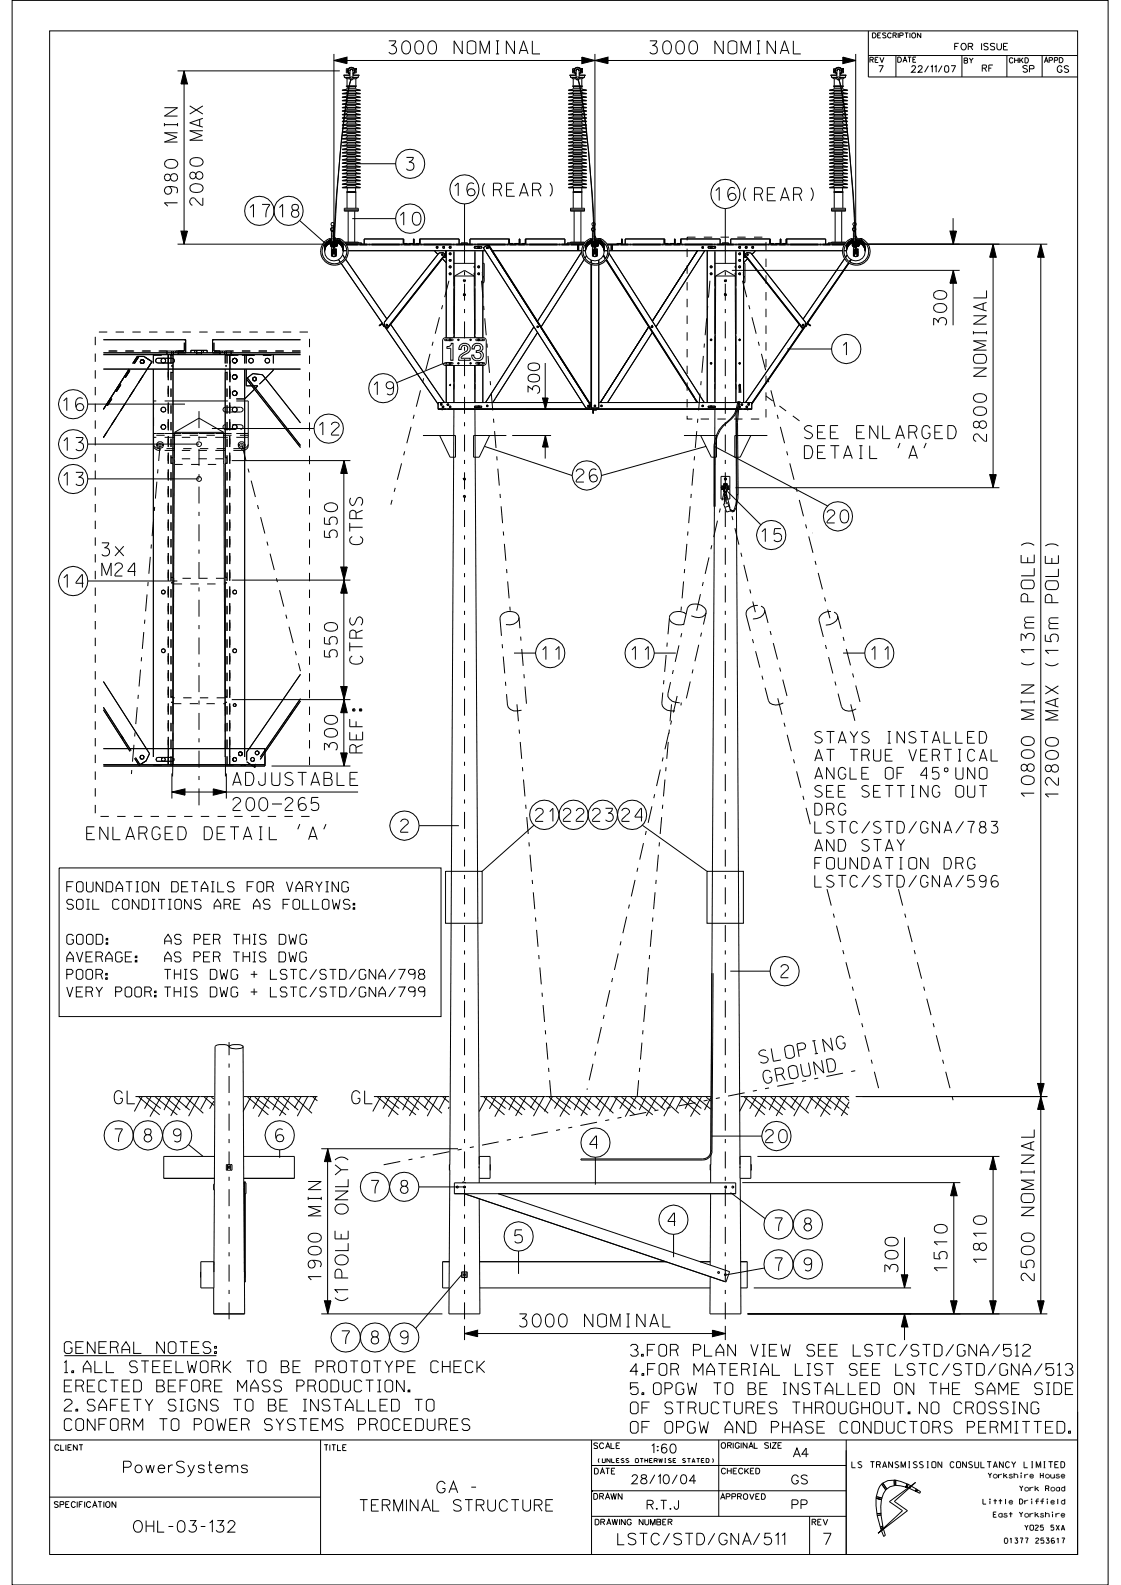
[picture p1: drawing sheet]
<svg xmlns="http://www.w3.org/2000/svg" width="210mm" height="297mm" viewBox="0 0 210 297" stroke-linecap="round" stroke-linejoin="round" font-family="sans-serif">
<defs><g id="words">
<text font-size="3.3" x="83.3" y="67.5">123</text>
<g font-size="2.4">
<text x="72.9" y="10.1">3000 NOMINAL</text>
<text x="121.7" y="10.1">3000 NOMINAL</text>
<text x="76.1" y="31.9">3</text>
<text x="46.7" y="40.7">17</text>
<text x="52.1" y="40.7">18</text>
<text x="85" y="36.7">16 (REAR)</text>
<text x="133.9" y="37.6">16 (REAR)</text>
<text x="74.8" y="42.2">10</text>
<text x="157.8" y="66.5">1</text>
<text x="11.7" y="77">16</text>
<text x="69.9" y="74">19</text>
<text x="59.7" y="81.5">12</text>
<text x="150.7" y="82.2">SEE ENLARGED</text>
<text x="11.8" y="84.5">13</text>
<text x="150.7" y="85.9">DETAIL ’A’</text>
<text x="11.8" y="91">13</text>
<text x="108" y="90.3">26</text>
<text x="142.6" y="101.5">15</text>
<text x="155" y="98">20</text>
<text x="19.1" y="104.2">3x</text>
<text x="19.1" y="107.9">M24</text>
<text x="11.8" y="110.1">14</text>
<text x="101.5" y="123.6">11</text>
<text x="118.2" y="123.6">11</text>
<text x="163.1" y="123.6">11</text>
<text x="43.6" y="147.2">ADJUSTABLE</text>
<text x="43.6" y="151.9">200-265</text>
<text x="75.1" y="155.9">2</text>
<text x="100.3" y="153.9">21</text>
<text x="105.5" y="153.9">22</text>
<text x="111" y="153.9">23</text>
<text x="116.5" y="153.9">24</text>
<text x="16.3" y="157.4">ENLARGED DETAIL ’A’</text>
<text x="146.3" y="183.2">2</text>
<text x="21.4" y="206.8">GL</text>
<text x="65.9" y="206.8">GL</text>
<text x="21.5" y="214">7</text>
<text x="27" y="214">8</text>
<text x="32.5" y="214">9</text>
<text x="51.6" y="214">6</text>
<text x="110.5" y="215.3">4</text>
<text x="143.4" y="214.1">20</text>
<text x="69.5" y="223.6">7</text>
<text x="75" y="223.6">8</text>
<text x="96.5" y="232.9">5</text>
<text x="125.1" y="229.7">4</text>
<text x="145.2" y="230.7">7</text>
<text x="150.6" y="230.7">8</text>
<text x="145.2" y="238.1">7</text>
<text x="150.6" y="238.1">9</text>
<text x="64.1" y="251.8">7</text>
<text x="69.5" y="251.8">8</text>
<text x="75" y="251.8">9</text>
<text x="97.3" y="248.6">3000 NOMINAL</text>
</g>
<g font-size="2.2">
<text x="152.7" y="139.3">STAYS INSTALLED</text>
<text x="152.7" y="142.6">AT TRUE VERTICAL</text>
<text x="152.7" y="146">ANGLE OF 45^UNO</text>
<text x="152.7" y="149.4">SEE SETTING OUT</text>
<text x="152.7" y="152.7">DRG</text>
<text x="152.7" y="156.1">LSTC/STD/GNA/783</text>
<text x="152.7" y="159.5">AND STAY</text>
<text x="152.7" y="162.9">FOUNDATION DRG</text>
<text x="152.7" y="166.2">LSTC/STD/GNA/596</text>
<text x="12.1" y="253.6">GENERAL NOTES:</text>
<text x="12.1" y="257.2">1. ALL STEELWORK TO BE PROTOTYPE CHECK</text>
<text x="118.1" y="254.1">3.FOR PLAN VIEW SEE LSTC/STD/GNA/512</text>
<text x="118.1" y="257.7">4.FOR MATERIAL LIST SEE LSTC/STD/GNA/513</text>
<text x="12.1" y="260.8">ERECTED BEFORE MASS PRODUCTION.</text>
<text x="118.1" y="261.3">5. OPGW TO BE INSTALLED ON THE SAME SIDE</text>
<text x="12.1" y="264.4">2. SAFETY SIGNS TO BE INSTALLED TO</text>
<text x="12.1" y="268">CONFORM TO POWER SYSTEMS PROCEDURES</text>
<text x="118.1" y="264.9">OF STRUCTURES THROUGHOUT. NO CROSSING</text>
<text x="118.1" y="268.5">OF OPGW AND PHASE CONDUCTORS PERMITTED.</text>
<text x="23.1" y="276">PowerSystems</text>
<text x="81.9" y="279.7">GA -</text>
<text x="25" y="287.1">OHL-03-132</text>
<text x="67.4" y="283.2">TERMINAL STRUCTURE</text>
<text x="115.7" y="289.5">LSTC/STD/GNA/511</text>
<text x="154.2" y="289.5">7</text>
</g>
<g font-size="1.9">
<text x="12.5" y="167.1">FOUNDATION DETAILS FOR VARYING</text>
<text x="12.5" y="170.4">SOIL CONDITIONS ARE AS FOLLOWS:</text>
<text x="12.5" y="177">GOOD:</text>
<text x="31" y="177">AS PER THIS DWG</text>
<text x="12.5" y="180.2">AVERAGE:</text>
<text x="12.5" y="183.5">POOR:</text>
<text x="31.2" y="183.5">THIS DWG + LSTC/STD/GNA/798</text>
<text x="31.7" y="180.2">AS PER THIS DWG</text>
<text x="12.5" y="186.8">VERY POOR: THIS DWG + LSTC/STD/GNA/799</text>
</g>
<g font-size="1.7">
<text x="122.1" y="272.3">1:60</text>
<text x="148.6" y="273.1">A4</text>
<text x="118.4" y="278">28/10/04</text>
<text x="148.4" y="278.1">GS</text>
<text x="121.2" y="282.8">R.T.J</text>
<text x="148.4" y="282.7">PP</text>
</g>
<g font-size="1.2">
<text x="178.9" y="9.4">FOR ISSUE</text>
<text x="164.6" y="13.5">7</text>
<text x="170.8" y="13.5">22/11/07</text>
<text x="184" y="13.4">RF</text>
<text x="191.6" y="13.5">SP</text>
<text x="198.1" y="13.6">GS</text>
<text x="159.6" y="275">LS TRANSMISSION CONSULTANCY LIMITED</text>
</g>
<g font-size="1.1">
<text x="10.3" y="271.8">CLIENT</text>
<text x="60.8" y="271.8">TITLE</text>
<text x="111.3" y="271.4">SCALE</text>
<text x="135.1" y="271.4">ORIGINAL SIZE</text>
<text x="111.3" y="280.9">DRAWN</text>
<text x="111.4" y="276.2">DATE</text>
<text x="135" y="281">APPROVED</text>
<text x="135.2" y="276.2">CHECKED</text>
<text x="10.2" y="282.5">SPECIFICATION</text>
<text x="111.5" y="285.7">DRAWING NUMBER</text>
<text x="152.1" y="285.8">REV</text>
</g>
<g font-size="1">
<text x="163" y="11.7">REV</text>
<text x="163.5" y="7.1">DESCRIPTION</text>
<text x="168.2" y="11.7">DATE</text>
<text x="180.6" y="11.8">BY</text>
<text x="189.1" y="11.8">CHKD</text>
<text x="195.6" y="11.7">APPD</text>
<text x="184.2" y="281.9">Little Driffield</text>
<text x="185.1" y="277">Yorkshire House</text>
<text x="191" y="279.4">York Road</text>
<text x="186.1" y="284.3">East Yorkshire</text>
<text x="192" y="286.7">YO25 5XA</text>
<text x="188.2" y="289.2">01377 253617</text>
</g>
<text font-size=".8" x="112" y="274.1">(UNLESS OTHERWISE STATED)</text>
</g></defs>
<g fill="none" stroke="#000" stroke-width=".19">
<path d="M2.3 .1h205.3v296.9h-205.3zM9.3 5.8h192.6v285.5h-192.6zM33.3 13.3h30.4M34.5 13.3v32.5M35.5 19.8l2.5 1.6M38 19.8l-2.5 1.6M62.6 11.3h97.7M62.6 10.1v36.3M64.1 19.5h3.4M64.1 16.9h3.4M64.1 17.5h3.4M64.1 18.8h3.4"/>
<path d="M64.1 18.2h3.4M64.5 14.5h1.1M64.5 14.2v.3M64.5 14.5l.3 .1M64.8 14.6h.8M64.8 14.6l.2 .2M64.9 13.3h.2M65 14.8h.6M65 16.1l-.2 .1h2l-.1-.1M65 16.1h1.7M65 14.8v1.3M65.1 19.8h1.5"/>
<path d="M65.1 19.8l-.3 .2-.7 .1M65.1 19.2h1.5M65.1 19.2l-.3 .2-.7 .1M65.1 16.5h1.5M65.1 16.5l-.3 .3-.7 .1M65.1 17.2h1.5M65.1 17.2l-1 .3M65.1 18.5h1.5M65.1 18.5l-.3 .2-.7 .1M65.1 17.9h1.5M65.1 17.9l-.3 .2-.7 .1M65.1 16.5v-.3h1.5v.3"/>
<path d="M65.1 17v.2M65.1 17.6v.3M65.1 18.3v.2M65.1 18.9v.3M65.1 19.5v.3M65.1 13.3a.68 .68 0 0 1 .9-.7 .68 .68 0 0 1 .4 1.1h.1M65.1 12.9h-.2v.8h.2M65.1 13.3l.2 .4M65.1 13.3h.1M65.1 12.9h.2M65.1 13.7h.2M65.1 12.9v.8"/>
<path d="M65.3 13.7l.2 .3M65.6 13.2a.28 .28 0 0 1 .2-.2 .28 .28 0 0 1 .3 .2M65.6 14.7a.28 .28 0 0 0 .2 .3 .28 .28 0 0 0 .3-.3M65.6 14.7a.28 .28 0 0 1 .2-.3 .28 .28 0 0 1 .3 .3M65.6 13.8a.6 .6 0 0 1-.2-.9 .6 .6 0 0 1 .9 0 .6 .6 0 0 1-.2 .9M65.6 14h-1.2v.2h1.2M65.6 13.2h.1M65.6 13.2v1.5M66.1 14.5h1M66.1 14.6h.8M66.1 14.8h.6M66.1 13.2v.1"/>
<path d="M66.1 14h1.2v.2h-1.2M66.1 13.2h.1M66.1 13.2v1.5M66.4 12.9h.1M66.4 13.7l-.2 .3M66.4 13.3h.2M66.5 12.9h.2v.8h-.2M66.5 13.3h.2M66.5 12.9v.8M66.6 19.8l.3 .2 .6 .1M66.6 19.2l.3 .2 .6 .1M66.6 16.5l.3 .3 .6 .1"/>
<path d="M66.6 17.2l.9 .3M66.6 18.5l.3 .2 .6 .1M66.6 17.9l.3 .2 .6 .1M66.6 17v.2M66.6 17.6v.3M66.6 18.3v.2M66.6 18.9v.3M66.6 19.5v.3M66.7 14.8v1.3M66.9 14.6l-.2 .2M67.1 14.2v.3M67.1 14.5l-.2 .1"/>
<path d="M106.5 18.2h3.4M106.5 18.8h3.4M106.5 17.5h3.4M106.5 19.5h3.4M106.5 16.9h3.4M106.9 14.5h1M106.9 14.2v.3M106.9 14.5l.2 .1M107.1 14.6h.8M107.1 14.6l.3 .2M107.3 16.1h1.7l.2 .1h-2zM107.3 13.3h.2"/>
<path d="M107.4 14.8h.5M107.4 14.8v1.3M107.4 17.9h1.6M107.4 17.9l-.2 .2-.7 .1M107.4 18.5h1.6M107.4 18.5l-.2 .2-.7 .1M107.4 17.2h1.6M107.4 17.2l-.9 .3M107.4 19.8h1.6M107.4 19.8l-.2 .2-.7 .1M107.4 19.2h1.6M107.4 19.2l-.2 .2-.7 .1"/>
<path d="M107.4 16.5h1.6M107.4 16.5l-.2 .3-.7 .1M107.4 16.5v-.3h1.6v.3M107.4 17v.2M107.4 17.6v.3M107.4 18.3v.2M107.4 18.9v.3M107.4 19.5v.3M107.5 13.3a.68 .68 0 0 1 .7-.7 .68 .68 0 0 1 .7 .7M107.5 12.9h-.2v.8h.2M107.5 13.3l.3 .7M107.5 13.3h.1"/>
<path d="M107.5 12.9h.1M107.5 13.7h.2M107.5 12.9v.8M107.9 13.2v.1M107.9 13.2a.3 .3 0 0 1 .3-.2 .3 .3 0 0 1 .3 .2M107.9 13.2h.1M107.9 13.2a.28 .28 0 0 1 .3-.2 .28 .28 0 0 1 .3 .2M107.9 14.7a.28 .28 0 0 0 .3 .3 .28 .28 0 0 0 .3-.3M107.9 14.7a.28 .28 0 0 1 .3-.3 .28 .28 0 0 1 .3 .3M107.9 13.8a.6 .6 0 0 1-.2-.9 .6 .6 0 0 1 1 0 .6 .6 0 0 1-.2 .9M107.9 14h-1.2v.2h1.2M107.9 13.2v1.5"/>
<path d="M108.4 14.8h.6M108.5 14.5h1M108.5 14.6h.8M108.5 13.2v.1M108.5 14h1.2v.2h-1.2M108.5 13.2h.1M108.5 13.2v1.5M108.7 13.7l-.1 .3M108.7 12.9h.2M108.7 13.7h.2M108.8 13.3h.2M108.9 13.3l-.2 .4"/>
<path d="M108.9 12.9h.2v.8h-.2M108.9 13.3h.2M108.9 12.9v.8M109 17.9l.2 .2 .7 .1M109 18.5l.2 .2 .7 .1M109 17.2l.2 .2 .7 .1M109 19.8l.2 .2 .7 .1M109 19.2l.2 .2 .7 .1M109 16.5l.2 .3 .7 .1M109 14.8v1.3M109 17v.2M109 17.6v.3"/>
<path d="M109 18.3v.2M109 18.9v.3M109 19.5v.3M109.3 14.6l-.3 .2M109.5 14.2v.3M109.5 14.5l-.2 .1M111.4 10.1v36.3M155.4 18.8h3.4M155.4 17.5h3.4M155.4 18.2h3.4M155.4 19.5h3.4M155.4 16.9h3.4"/>
<path d="M155.8 14.5h1M155.8 14.2v.3M155.8 14.5l.2 .1M156 14.6h.8M156 14.6l.3 .2M156.2 16.1h1.7l.2 .1h-2zM156.2 13.3h.3M156.3 14.8h.5M156.3 17.2h1.5M156.3 17.2l-.2 .2-.7 .1M156.3 19.8h1.5M156.3 19.8l-.2 .2-.7 .1"/>
<path d="M156.3 19.2h1.5M156.3 19.2l-.2 .2-.7 .1M156.3 18.5h1.5M156.3 18.5l-.2 .2-.7 .1M156.3 17.9h1.5M156.3 17.9l-.2 .2-.7 .1M156.3 16.5h1.5M156.3 16.5l-.2 .3-.7 .1M156.3 16.5v-.3h1.5v.3M156.3 14.8v1.3M156.3 17v.2M156.3 17.6v.3"/>
<path d="M156.3 18.3v.2M156.3 18.9v.3M156.3 19.5v.3M156.4 12.9h-.2v.8h.2M156.4 12.9v.8M156.4 12.9h.1M156.4 13.7h.2M156.8 13.2a.28 .28 0 0 1 .3-.2 .28 .28 0 0 1 .2 .2M156.8 14.7a.28 .28 0 0 0 .3 .3 .28 .28 0 0 0 .2-.3M156.8 14.7a.28 .28 0 0 1 .3-.3 .28 .28 0 0 1 .2 .3M156.8 13.8a.58 .58 0 0 1-.2-.9 .58 .58 0 0 1 .9 0 .58 .58 0 0 1-.2 .9M156.8 14h-1.2v.2h1.2"/>
<path d="M156.8 13.2v1.5M156.8 13.2h.1M157.3 14.5h1.1M157.3 14.6h.8M157.3 14.8h.6M157.3 14h1.2v.2h-1.2M157.3 13.2v1.5M157.3 13.2h.1M157.4 13.2l-.1 .1M157.6 13.7l-.1 .3M157.6 12.9h.2M157.6 13.7h.2"/>
<path d="M157.7 13.3h.1M157.8 13.3a.68 .68 0 0 0-1-.6 .68 .68 0 0 0-.1 1.2v.1M157.8 12.9h.2v.8h-.2M157.8 13.3l-.2 .4M157.8 13.3h.2M157.8 12.9v.8M157.8 17.2l1 .3M157.8 19.8l.3 .2 .7 .1M157.8 19.2l.3 .2 .7 .1M157.8 18.5l.3 .2 .7 .1M157.8 17.9l.3 .2 .7 .1M157.8 16.5l.3 .3 .7 .1"/>
<path d="M157.8 17v.2M157.8 17.6v.3M157.8 18.3v.2M157.8 18.9v.3M157.8 19.5v.3M157.9 14.8v1.3M158.1 14.6l-.2 .2M158.4 14.2v.3M158.4 14.5l-.3 .1M160.3 10.1v36.3M162.7 10.4h39.2M162.7 5.8v8.6h39.2"/>
<path d="M167.8 10.4v4M180.2 10.4v4M188.6 10.4v4M195.2 10.4v4M30.8 23.1v.6M30.8 23.4h2.5M30.8 20.2h2.5l-2.5 1.5h2.5M30.9 30.3a1.67 1.67 0 0 1 2.3 0l.1 .5a1.12 1.12 0 0 1-1.4 .7l-.5-.1-.5-.3zM31.7 35a.79 .79 0 0 1 .1 1.3 .72 .72 0 0 1-1-.4 .72 .72 0 0 1 .6-.9 1.74 1.74 0 0 1 1.8 .3l.1 .5-.2 .4M31.9 33.1a.66 .66 0 0 1 1.1-.4 .66 .66 0 0 1 0 1.1 .66 .66 0 0 1-1.1-.5M33.3 38h-2.5l.6 .6M33.3 24.9h-2.5l2.3 .8-2.3 .9h2.5"/>
<path d="M33.3 23.1v.6M35.7 34.8a1.67 1.67 0 0 1 2.2 0l.1 .5a1.12 1.12 0 0 1-1.4 .8l-.5-.1a.84 .84 0 0 1-.4-1.2zM35.7 29.9a1.74 1.74 0 0 1 2.2 .1l.1 .5a1.14 1.14 0 0 1-1.4 .6h-.5a.82 .82 0 0 1-.4-1.2zM36.7 32.8a.67 .67 0 0 1 .8-.5 .67 .67 0 0 1 .4 .9 .67 .67 0 0 1-.9 .3l-.2-.2-.1-.3M37.4 22.4v1.2M38 37.1v1.4l-.4-.1-1.1-1.2a.69 .69 0 0 0-.9 .4 .69 .69 0 0 0 .5 .9M38 24.5h-2.5l2.4 .9-2.4 .9h2.5M38 22.2l-2.5 .8 2.5 .8M64.1 20.1h3.4M64.1 33.2h3.4M64.1 24h3.4M64.1 25.3h3.4"/>
<path d="M64.1 32.5h3.4M64.1 21.5h3.4M64.1 22.7h3.4M64.1 26.7h3.4M64.1 26h3.4M64.1 31.2h3.4M64.1 27.3h3.4M64.1 24.7h3.4M64.1 23.4h3.4M64.1 35.1h3.4M64.1 34.5h3.4M64.1 33.8h3.4"/>
<path d="M64.1 30.6h3.4M64.1 29.9h3.4M64.1 31.9h3.4M64.1 29.2h3.4M64.1 20.8h3.4M64.1 28.6h3.4M64.1 22.1h3.4M64.1 28h3.4M64.5 39.4h2.6M64.5 39h2.6v.6h-2.6zM64.9 36h1.8M64.9 36h.1"/>
<path d="M65 36h1.7M65 36h.1M65 36v3M65.1 32.8h1.5M65.1 32.8l-.3 .3-.7 .1M65.1 23.7h1.5M65.1 23.7l-1 .3M65.1 25h1.5M65.1 25l-.3 .2-.7 .1M65.1 32.2h1.5M65.1 32.2l-.3 .2-.7 .1M65.1 21.1h1.5"/>
<path d="M65.1 21.1l-.3 .2-.7 .2M65.1 22.4h1.5M65.1 22.4l-.3 .2-.7 .1M65.1 26.3h1.5M65.1 26.3l-.3 .2-.7 .2M65.1 25.7h1.5M65.1 25.7l-.3 .2-.7 .1M65.1 30.9h1.5M65.1 30.9l-.3 .2-.7 .1M65.1 27h1.5M65.1 27l-1 .3M65.1 24.4h1.5"/>
<path d="M65.1 24.4l-.3 .2-.7 .1M65.1 23.1h1.5M65.1 23.1l-.3 .2-.7 .1M65.1 34.8h1.5M65.1 34.8l-.3 .2-.7 .1M65.1 34.2h1.5M65.1 34.2l-.3 .2-.7 .1M65.1 33.5h1.5M65.1 33.5l-1 .3M65.1 30.3h1.5M65.1 30.3l-1 .3M65.1 29.6h1.5"/>
<path d="M65.1 29.6l-.3 .2-.7 .1M65.1 31.5h1.5M65.1 31.5l-.3 .2-.7 .2M65.1 28.9h1.5M65.1 28.9l-.3 .3h-.7M65.1 20.5h1.5M65.1 20.5l-1 .3M65.1 28.3h1.5M65.1 28.3l-.3 .2-.7 .1M65.1 21.7h1.5M65.1 21.7l-.3 .3-.7 .1M65.1 27.6h1.5"/>
<path d="M65.1 27.6l-.3 .2-.7 .2M65.1 20.2v.3M65.1 20.9v.2M65.1 21.5v.2M65.1 22.2v.2M65.1 22.8v.3M65.1 23.5v.2M65.1 24.1v.3M65.1 24.8v.2M65.1 25.4v.3M65.1 26.1v.2M65.1 26.7v.3"/>
<path d="M65.1 27.4v.2M65.1 28.1v.2M65.1 28.7v.2M65.1 29.3v.3M65.1 30v.3M65.1 30.6v.3M65.1 31.3v.2M65.1 32v.2M65.1 32.6v.2M65.1 33.3v.2M65.1 33.9v.3M65.1 34.6v.2"/>
<path d="M65.1 35.2v.7M65.2 39.6v5.8M66.4 39.6v5.8M66.6 32.8l.3 .3 .6 .1M66.6 23.7l.9 .3M66.6 25l.3 .2 .6 .1M66.6 32.2l.3 .2 .6 .1M66.6 21.1l.3 .2 .6 .2M66.6 22.4l.3 .2 .6 .1M66.6 26.3l.3 .2 .6 .2M66.6 25.7l.3 .2 .6 .1M66.6 30.9l.3 .2 .6 .1"/>
<path d="M66.6 27l.9 .3M66.6 24.4l.3 .2 .6 .1M66.6 23.1l.3 .2 .6 .1M66.6 34.8l.3 .2 .6 .1M66.6 34.2l.3 .2 .6 .1M66.6 33.5l.9 .3M66.6 30.3l.9 .3M66.6 29.6l.3 .2 .6 .1M66.6 31.5l.3 .2 .6 .2M66.6 28.9l.3 .3h.6M66.6 20.5l.9 .3M66.6 28.3l.3 .2 .6 .1"/>
<path d="M66.6 21.7l.3 .3 .6 .1M66.6 27.6l.3 .2 .6 .2M66.6 20.2v.3M66.6 20.9v.2M66.6 21.5v.2M66.6 22.2v.2M66.6 22.8v.3M66.6 23.5v.2M66.6 24.1v.3M66.6 24.8v.2M66.6 25.4v.3M66.6 26.1v.2"/>
<path d="M66.6 26.7v.3M66.6 27.4v.2M66.6 28.1v.2M66.6 28.7v.2M66.6 29.3v.3M66.6 30v.3M66.6 30.6v.3M66.6 31.3v.2M66.6 32v.2M66.6 32.6v.2M66.6 33.3v.2M66.6 33.9v.3"/>
<path d="M66.6 34.6v.2M66.6 35.2v.7M66.7 30.7h7.4M66.7 36h.1M66.7 36v3M87 38.2v11.2M106.5 23.4h3.4M106.5 26h3.4M106.5 30.6h3.4M106.5 22.7h3.4M106.5 28h3.4M106.5 26.7h3.4"/>
<path d="M106.5 25.3h3.4M106.5 24h3.4M106.5 27.3h3.4M106.5 20.1h3.4M106.5 35.1h3.4M106.5 33.8h3.4M106.5 29.9h3.4M106.5 24.7h3.4M106.5 21.5h3.4M106.5 33.2h3.4M106.5 29.2h3.4M106.5 20.8h3.4"/>
<path d="M106.5 32.5h3.4M106.5 31.9h3.4M106.5 28.6h3.4M106.5 31.2h3.4M106.5 34.5h3.4M106.5 22.1h3.4M106.9 39.4h2.6M106.9 39h2.6v.6h-2.6zM107.3 36h1.8M107.3 36h.1M107.3 36h1.7M107.4 36h1.6"/>
<path d="M107.4 36v3M107.4 23.1h1.6M107.4 23.1l-.2 .2-.7 .1M107.4 25.7h1.6M107.4 25.7l-.2 .2-.7 .1M107.4 30.3h1.6M107.4 30.3l-.9 .3M107.4 22.4h1.6M107.4 22.4l-.2 .2-.7 .1M107.4 27.6h1.6M107.4 27.6l-.2 .2-.7 .2M107.4 26.3h1.6"/>
<path d="M107.4 26.3l-.2 .2-.7 .2M107.4 25h1.6M107.4 25l-.2 .2-.7 .1M107.4 23.7h1.6M107.4 23.7l-.9 .3M107.4 27h1.6M107.4 27l-.9 .3M107.4 34.8h1.6M107.4 34.8l-.2 .2-.7 .1M107.4 33.5h1.6M107.4 33.5l-.9 .3M107.4 29.6h1.6"/>
<path d="M107.4 29.6l-.2 .2-.7 .1M107.4 24.4h1.6M107.4 24.4l-.2 .2-.7 .1M107.4 21.1h1.6M107.4 21.1l-.2 .2-.7 .2M107.4 32.8h1.6M107.4 32.8l-.2 .3-.7 .1M107.4 28.9h1.6M107.4 28.9l-.2 .3h-.7M107.4 20.5h1.6M107.4 20.5l-.9 .3M107.4 32.2h1.6"/>
<path d="M107.4 32.2l-.2 .2-.7 .1M107.4 31.5h1.6M107.4 31.5l-.2 .2-.7 .2M107.4 28.3h1.6M107.4 28.3l-.2 .2-.7 .1M107.4 30.9h1.6M107.4 30.9l-.2 .2-.7 .1M107.4 34.2h1.6M107.4 34.2l-.2 .2-.7 .1M107.4 21.7h1.6M107.4 21.7l-.2 .3-.7 .1M107.4 20.2v.3"/>
<path d="M107.4 20.9v.2M107.4 21.5v.2M107.4 22.2v.2M107.4 22.8v.3M107.4 23.5v.2M107.4 24.1v.3M107.4 24.8v.2M107.4 25.4v.3M107.4 26.1v.2M107.4 26.7v.3M107.4 27.4v.2M107.4 28.1v.2"/>
<path d="M107.4 28.7v.2M107.4 29.3v.3M107.4 30v.3M107.4 30.6v.3M107.4 31.3v.2M107.4 32v.2M107.4 32.6v.2M107.4 33.3v.2M107.4 33.9v.3M107.4 34.6v.2M107.4 35.2v.7M107.6 39.6v5.8"/>
<path d="M108.8 39.6v5.8M109 35.9l-1.7 .1M109 23.1l.2 .2 .7 .1M109 25.7l.2 .2 .7 .1M109 30.3l.2 .1 .7 .2M109 22.4l.2 .2 .7 .1M109 27.6l.2 .2 .7 .2M109 26.3l.2 .2 .7 .2M109 25l.2 .2 .7 .1M109 23.7l.2 .2 .7 .1M109 27l.2 .2 .7 .1M109 34.8l.2 .2 .7 .1"/>
<path d="M109 33.5l.2 .2 .7 .1M109 29.6l.2 .2 .7 .1M109 24.4l.2 .2 .7 .1M109 21.1l.2 .2 .7 .2M109 32.8l.2 .3 .7 .1M109 28.9l.2 .3h.7M109 20.5l.2 .1 .7 .2M109 32.2l.2 .2 .7 .1M109 31.5l.2 .2 .7 .2M109 28.3l.2 .2 .7 .1M109 30.9l.2 .2 .7 .1M109 34.2l.2 .2 .7 .1"/>
<path d="M109 21.7l.2 .3 .7 .1M109 36h.1M109 35.9l.1 .1M109 20.2v.3M109 20.9v.2M109 21.5v.2M109 22.2v.2M109 22.8v.3M109 23.5v.2M109 24.1v.3M109 24.8v.2M109 25.4v.3"/>
<path d="M109 26.1v.2M109 26.7v.3M109 27.4v.2M109 28.1v.2M109 28.7v.2M109 29.3v.3M109 30v.3M109 30.6v.3M109 31.3v.2M109 32v.2M109 32.6v.2M109 33.3v.2"/>
<path d="M109 33.9v.3M109 34.6v.2M109 35.2v.7M109 36v3M109.1 36h-.1M135.9 39.1v10.3M155.4 35.1h3.4M155.4 27.3h3.4M155.4 22.7h3.4M155.4 34.5h3.4M155.4 26.7h3.4M155.4 24h3.4"/>
<path d="M155.4 25.3h3.4M155.4 23.4h3.4M155.4 24.7h3.4M155.4 28.6h3.4M155.4 33.2h3.4M155.4 33.8h3.4M155.4 22.1h3.4M155.4 20.1h3.4M155.4 31.9h3.4M155.4 32.5h3.4M155.4 28h3.4M155.4 31.2h3.4"/>
<path d="M155.4 21.5h3.4M155.4 20.8h3.4M155.4 30.6h3.4M155.4 26h3.4M155.4 29.9h3.4M155.4 29.2h3.4M155.8 39.4h2.6M155.8 39h2.6v.6h-2.6zM156.2 36h1.8M156.2 36h1.7M156.2 36h.1M156.3 35.9l1.7 .1"/>
<path d="M156.3 36h1.6M156.3 27h1.5M156.3 27l-.2 .2-.7 .1M156.3 28.9h1.5M156.3 28.9l-.2 .3h-.7M156.3 22.4h1.5M156.3 22.4l-.2 .2-.7 .1M156.3 21.1h1.5M156.3 21.1l-.2 .2-.7 .2M156.3 24.4h1.5M156.3 24.4l-.2 .2-.7 .1M156.3 23.1h1.5"/>
<path d="M156.3 23.1l-.2 .2-.7 .1M156.3 31.5h1.5M156.3 31.5l-.2 .2-.7 .2M156.3 32.8h1.5M156.3 32.8l-.2 .3-.7 .1M156.3 27.6h1.5M156.3 27.6l-.2 .2-.7 .2M156.3 33.5h1.5M156.3 33.5l-.2 .2-.7 .1M156.3 34.8h1.5M156.3 34.8l-.2 .2-.7 .1M156.3 25h1.5"/>
<path d="M156.3 25l-.2 .2-.7 .1M156.3 28.3h1.5M156.3 28.3l-.2 .2-.7 .1M156.3 21.7h1.5M156.3 21.7l-.2 .3-.7 .1M156.3 20.5h1.5M156.3 20.5l-.2 .1-.7 .2M156.3 25.7h1.5M156.3 25.7l-.2 .2-.7 .1M156.3 30.9h1.5M156.3 30.9l-.2 .2-.7 .1M156.3 29.6h1.5"/>
<path d="M156.3 29.6l-.2 .2-.7 .1M156.3 23.7h1.5M156.3 23.7l-.2 .2-.7 .1M156.3 32.2h1.5M156.3 32.2l-.2 .2-.7 .1M156.3 26.3h1.5M156.3 26.3l-.2 .2-.7 .2M156.3 34.2h1.5M156.3 34.2l-.2 .2-.7 .1M156.3 30.3h1.5M156.3 30.3l-.2 .1-.7 .2M156.3 35.9l-.1 .1"/>
<path d="M156.3 20.2v.3M156.3 20.9v.2M156.3 21.5v.2M156.3 22.2v.2M156.3 22.8v.3M156.3 23.5v.2M156.3 24.1v.3M156.3 24.8v.2M156.3 25.4v.3M156.3 26.1v.2M156.3 26.7v.3M156.3 27.4v.2"/>
<path d="M156.3 28.1v.2M156.3 28.7v.2M156.3 29.3v.3M156.3 30v.3M156.3 30.6v.3M156.3 31.3v.2M156.3 32v.2M156.3 32.6v.2M156.3 33.3v.2M156.3 33.9v.3M156.3 34.6v.2M156.3 35.2v.7"/>
<path d="M156.3 36v3M156.4 39.6v5.8M157.7 39.6v5.8M157.8 27l1 .3M157.8 28.9l.3 .3h.7M157.8 22.4l.3 .2 .7 .1M157.8 21.1l.3 .2 .7 .2M157.8 24.4l.3 .2 .7 .1M157.8 23.1l.3 .2 .7 .1M157.8 31.5l.3 .2 .7 .2M157.8 32.8l.3 .3 .7 .1M157.8 27.6l.3 .2 .7 .2"/>
<path d="M157.8 33.5l1 .3M157.8 34.8l.3 .2 .7 .1M157.8 25l.3 .2 .7 .1M157.8 28.3l.3 .2 .7 .1M157.8 21.7l.3 .3 .7 .1M157.8 20.5l1 .3M157.8 25.7l.3 .2 .7 .1M157.8 30.9l.3 .2 .7 .1M157.8 29.6l.3 .2 .7 .1M157.8 23.7l1 .3M157.8 32.2l.3 .2 .7 .1M157.8 26.3l.3 .2 .7 .2"/>
<path d="M157.8 34.2l.3 .2 .7 .1M157.8 30.3l1 .3M157.8 20.2v.3M157.8 20.9v.2M157.8 21.5v.2M157.8 22.2v.2M157.8 22.8v.3M157.8 23.5v.2M157.8 24.1v.3M157.8 24.8v.2M157.8 25.4v.3M157.8 26.1v.2"/>
<path d="M157.8 26.7v.3M157.8 27.4v.2M157.8 28.1v.2M157.8 28.7v.2M157.8 29.3v.3M157.8 30v.3M157.8 30.6v.3M157.8 31.3v.2M157.8 32v.2M157.8 32.6v.2M157.8 33.3v.2M157.8 33.9v.3"/>
<path d="M157.8 34.6v.2M157.8 35.2v.7M157.9 36h.1M157.9 36v3M158 36h-.1M33.3 45.8l29.9-.1h-1.3l.3 .1M56.1 41.3l4.9 4.4M60.8 47.1a1.74 1.74 0 0 0 1.8 1.8 1.74 1.74 0 0 0 1.7-1.8M60.8 46.9h.1M60.8 46.7v.2M60.8 46.6v.1M60.8 46.4v.1"/>
<path d="M60.8 47.1h.1M60.8 47v.1M60.8 47h.1M60.8 46.7h.1M60.8 46.6h.1M60.8 46.4h.1M61.2 45.3l-.3 .5-.1 .6M61.8 44.7v.1M61.8 44.7l.1 .2M61.8 44.7l-.9 .5-.5 .7-.3 .8v.9l.3 .8 .6 .7 .5 .3 .9 .3 1-.1 .8-.4 .5-.5 .4-.9 .1-1-.1-.7-.6-.7-.8-.6M61.8 44.8l.1 .1M61.9 44.9l-.7 .4-.5 .5-.3 .9v.8l.4 1 .4 .5 1.3 .4h.8l.6-.3 .6-.5 .4-1v-1l-.3-.7-.6-.7-.4-.2"/>
<path d="M61.9 44.9h.1M61.9 45.9h1.3l-.3 .1h.3l-1 .1-.3-.1 .3-.1zM62 45.8l1.1 .1zM62 45.8h.2v.3h-.2zM62 45.6h.2v.3l-.3-.1zM62 43.2v-.2a.31 .31 0 0 1 .3-.3 .31 .31 0 0 1 .3 .3l-.1 1.3M62.1 45.5a1.72 1.72 0 0 0-1.3 1.6M62.1 45.3a1.72 1.72 0 0 0-1.3 1.7M62.1 45.2a1.63 1.63 0 0 0-1.3 1.7M62.1 45.2a1.72 1.72 0 0 0-1.3 1.7M62.1 45a1.72 1.72 0 0 0-1.3 1.7M62.1 44.9a1.72 1.72 0 0 0-1.3 1.7"/>
<path d="M62.1 44.8l-.3 .1M62.1 44.7l-.3 .1M62.1 46.8v.1M62.1 47.9l.2 .1M62.1 46.1h.3M62.1 43.5l.1-.1 .2 .1M62.1 43.5v2.6M62.1 46.8h.1M62.1 43.3v.2M62.1 43.3l-.1-.2a.26 .26 0 0 1 .2-.4 .26 .26 0 0 1 .3 .4l-.1 .2M62.1 46.9h.4M62.1 47.9h.1"/>
<path d="M62.1 43.5h.1M62.1 46.1v.7M62.1 46.9v1M62.1 47.1v-.2h.2v.2M62.1 47.9v.1M62.1 47.2h.4l-.2 .2v.4M62.1 43.4l.2-.1 .1 .2M62.1 43.4v.1M62.1 43.2v.2M62.1 43.2l.2-.1 .1 .2M62.1 43.2v.1M62.1 47.1h.4"/>
<path d="M62.1 47.1v.8M62.1 47.1h.2M62.2 45.8l.1 .2v.1zM62.2 45.8h-.3h1.3h-.3M62.2 45.7l.1 .1v.1zM62.2 42.3v.4M62.2 46.8h.1M62.2 46.8v.1M62.2 46l-.2 .1h1.1l-.2-.1M62.2 45.9h.1v.1h-.1zM62.2 45.7l-.2-.1h1.1l-.2 .1M62.2 45.7h.1v.2h-.1z"/>
<path d="M62.3 47.8a.3 .3 0 0 0 .3 .3 .3 .3 0 0 0 .2-.3M62.3 47.8a.3 .3 0 0 1 .3-.3 .3 .3 0 0 1 .2 .3M62.3 47.9h.1M62.3 47.1h.1M62.3 45.8h-.2h.9h-.2M62.3 46l-.2 .1h.9l-.2-.1M62.3 45.7l-.2-.1h.9l-.2 .1M62.3 45.9h-.2h.9h-.2M62.3 47v.1M62.3 46.9h.2M62.3 47h.2M62.3 45.9h-.1h.7h-.1"/>
<path d="M62.3 46l-.1 .1h.7l-.1-.1M62.3 45.7l-.1-.1h.7l-.1 .1M62.3 45.8l-.1 .1h.7l-.1-.1M62.4 46h-.2h.6h-.1M62.4 45.8h-.2h.6h-.1M62.4 46.1h-.1h.3M62.4 46.1l.2 .2M62.4 47.3h-.1l.3 .1M62.4 47.3l.1-.1 .2 .1M62.4 47.3l.1 .1 .2-.1M62.4 47.3l.2 .2M62.4 45.4h.1"/>
<path d="M62.4 45.3a1.68 1.68 0 0 1 1.9 1.7M62.4 45.1a1.74 1.74 0 0 1 1.9 1.8M62.4 45a1.68 1.68 0 0 1 1.9 1.7 1.74 1.74 0 0 0-1.9-1.7zM62.4 43.5v2.6M62.4 46.1l-.1 .9M62.4 43.3v.2M62.4 44.7l.7 .2M62.4 44.1l.2 .5 .5 .1M62.4 46.1h.1M62.4 46.1h.3M62.4 47.3h.4M62.4 43.5h.1"/>
<path d="M62.4 46.9v.1M62.4 44.7h.1M62.4 46.7h.1M62.4 46.1l.2-.1 .1 .3-.1 .1zM62.4 45.2h.3v.1l-.1 .1zM62.4 44.3h.1M62.5 45.4l-.1-.2v1.1l.1-.3M62.5 45.5l-.1-.2v.9l.1-.2M62.5 45.9l.1 .1zM62.5 45.9l.2 .1-.1 .1zM62.5 45.3h.2v.2h-.2zM62.5 45.4h.2v.1h-.2z"/>
<path d="M62.5 42.3v.4M62.5 45.4v.2M62.5 44.2h.1v.4M62.5 44.3v.1M62.5 45.6v1.8h.1v-1.8M62.5 45.6h.1M62.5 45.4h.1M62.5 45.8a265.7 265.7 0 0 1 2.3-25.6l.6-3.8 .4-1.7a43.5 43.5 0 0 0-1.6 9.4l-1.1 12.5-.5 9.2M62.5 45.3v-.2v1.2v-.3M62.5 45.5v-.1v.7v-.2M62.6 45.5v-.1v.6v-.1M62.6 45.9l.1 .2h-.2z"/>
<path d="M62.6 45.9v.2M62.6 45.9l-.2 .2M62.6 46l-.2 .1M62.6 46.1h.2h-.1M62.6 45.9l.1 .2M62.6 46.1v.3v-.1M62.6 47.1v-.1v.4M62.6 47.1l-.2 .2M62.6 47.1l.1 .2M62.6 47.4v.1M62.6 47.5l.2 .3M62.6 47.5l-.3 .3"/>
<path d="M62.6 47.1v.4M62.6 46.3h.1M62.6 45.3v-.2v1.2v-.3M62.6 45.4a1.66 1.66 0 0 1 1.7 1.7M62.6 45.4v.2M62.6 47.1h.4M62.6 46.9h.4M62.6 46.7h.5M62.6 47h.2M62.6 45.5l.1-.1v.7l-.1-.2M62.6 45.4l.1-.2v1.1l-.1-.3M62.6 44.8l-.2 .1h.2"/>
<path d="M62.7 45.5v-.2v.9v-.2M62.7 46.9h.1M62.7 46.9v.1M62.7 46.1l-.1 .2M62.7 47.3h.1l-.2 .1M62.7 47.3l-.1 .2M62.7 46.1h.1M62.8 45.8h.1v.2h-.1zM62.8 45.7h.1v.2h-.1zM62.8 46h.1M62.8 45.8h.1v.3h-.1zM62.8 47v.1"/>
<path d="M62.8 46.9v.1M62.8 47.8v.1M62.8 47.9h.1M62.8 48h.1M62.8 47.1v-.2h.2v.2M62.8 47.1h.2M62.8 47.1h.1M62.9 45.8l.3 .2-.1 .1-.3-.1zM62.9 45.6h.2v.3l-.3-.1zM63 47.9v.1M63 47.9l-.2 .1M63 47.2h-.4l.2 .2v.4"/>
<path d="M63 47.9h.1M63 47.1v.8M63 46.7v.2M63 46.9v1M63.1 44.7v.2M63.1 44.7h.2M63.1 44.9h.2M63.1 44.9a1.67 1.67 0 0 1 1.2 1.7M63.3 44.7v.2M63.3 44.9l.3 .1M63.3 44.7l.4 .1M63.4 48.7l.3 .4"/>
<path d="M63.5 44.9a1.74 1.74 0 0 1 .8 1.5M63.6 45h.1M63.7 44.8l-.1 .2M63.7 44.8h.1M63.9 49.4l18.2 26.3M64.1 45.5h.3M64.2 45.8h.3M64.2 47.8l.4 .6M64.2 45.9h.4M64.3 46.9h.1M64.3 46.7v.2M64.3 46.6v.1"/>
<path d="M64.3 46.4v.1M64.3 47.1h.1M64.3 47v.1M64.3 47h.1M64.3 46.7h.1M64.3 46.6h.1M64.3 46.4h.1M64.3 47h.7M64.5 45.4h2.6v.1M64.7 45.5h3.1v.3M64.8 48.6l7.7 11.2M64.8 45.8h21.6"/>
<path d="M64.9 45.9h44.4M65.2 47h25.7M66 41h8.1M68.2 45.8v-1h7.4v.8h.7v.2M75.5 44.8v1M76.6 45.8v-.2h.9v-.8h.1v1M78 45.8v-.2h.6v-.8h7.4v1M78.7 44.8v1M81.4 47l.6 .7M82.9 48.5l.7 .7M83.4 47.7h.1l-10.9 13.8h-.1M83.4 47.7l-10.9 13.8"/>
<path d="M83.4 47.7l-.4-.4-.8 .1-10.2 13 .1 .8 .4 .3M83.5 47v1.2h-.5M83.6 47v16.3M85 49.4h4M85 51.8h.2M85 52.1h.2M85 53.1h.2M85 47v16.3M85.2 51.7h3.6M85.2 53.7l-.1 8.9M85.2 53.7h.1M85.2 51.7v2"/>
<path d="M85.2 51.7l1.8-1 1.8 1M86.4 45.8h1.2M86.4 45.8v-.3h1.2v.3M87.6 45.8h21.7M88 45.8v-1h7.4v.8h.7v.2M88.8 53.8l.1 8.8M88.8 51.7v2.1M88.8 51.8h.2M88.8 52.1h.2M88.8 53.1h.2M88.8 53.8h.1M88.9 46.2h1.2a.17 .17 0 0 1 .2 .1 .17 .17 0 0 1-.2 .2h-1.1z"/>
<path d="M89 51.1a.19 .19 0 0 0-.2 .2 .19 .19 0 0 0 .2 .2M89 49.8a.19 .19 0 0 0-.2 .2 .19 .19 0 0 0 .2 .2M89 46.2v.3M89 47v16.3M90.1 51.1h.1M90.1 51.5h.1M90.5 52.7h.1M90.5 49.4h.2v2.4M90.5 51.8h.2M90.5 52.1h.2M90.5 47v16.3M90.7 51.8v.3"/>
<path d="M90.7 52.1v.7l-.2 .2M91.1 46.5l.1 .1M91.1 46.5a.14 .14 0 0 1 .1-.2 .14 .14 0 0 1 .2 .1 .14 .14 0 0 1-.2 .2M91.4 46.3l-.1 .3-.2-.1M91.4 46.3v.2l-.2 .1M91.4 46.3h.1M91.5 46l19.1 29.9M91.6 46l19 29.7v.6l-.3 .1h-.5l-19.3-30 .7-.4h.5M92.2 47h16.8M95.3 44.8v1M96.4 45.8v-.2h.9v-.8h.1v1M97.8 45.8v-.2h.6v-.8h7.4v1"/>
<path d="M98.5 44.8v1M106.9 45.5v-.1h2.6v.1h-3.3v.3M108.2 46.5v.5M108.2 46.5h.2M108.2 45.9v.6M108.4 46.5v.5M108.4 45.9v.6M109 47.2l-8.3 13M109.2 47h.5M109.5 48.6l-8.1 12.6M109.6 45.9h.2M109.7 47.1a1.76 1.76 0 0 0 1.7 1.8 1.76 1.76 0 0 0 1.8-1.8"/>
<path d="M109.7 46.9h.1M109.7 46.7v.1M109.7 46.4v.1M109.7 45.8h.1M109.7 47.1h.1M109.7 47h.1M109.7 46.7h.1M109.7 46.6h.1M109.7 46.4h.1M109.7 47v.1M109.8 45.5h.1M109.9 48l-.3 .4"/>
<path d="M110.1 45.3l-.3 .5-.1 .6M110.7 44.7v.1M110.7 44.7l.1 .2M110.7 44.7l-.8 .4-.5 .5-.4 .9v.8l.2 .9 .4 .7 .8 .5 .9 .3 .8-.1 .9-.3 .6-.6 .5-1v-.8l-.2-.9-.5-.7-.8-.5M110.7 44.8l.1 .1M110.7 48.8v.5M110.7 49.6v26.8h1.5v-26.8M110.8 44.9l-.7 .3-.5 .6-.3 .7-.1 .7 .4 1.3 .7 .6 1.1 .3 1-.1 .7-.5 .4-.5 .3-.7 .1-.7-.3-.8-.6-.8-.5-.3M110.8 44.9h.1M110.8 45.9h1.3l-.3 .1h.3l-1 .1-.3-.1 .3-.1zM110.8 48.8v.5M110.8 49.6v26.8"/>
<path d="M110.9 45.8l1.1 .1zM110.9 45.8l.2 .2-.1 .1-.2-.1zM110.9 45.6l.2 .2-.1 .1-.2-.1zM110.9 43.2l-.1-.2a.32 .32 0 0 1 .3-.3 .32 .32 0 0 1 .3 .3l-.1 .2M111 45.5a1.83 1.83 0 0 0-1.3 1.6M111 45.3a1.83 1.83 0 0 0-1.3 1.7M111 45.2a1.72 1.72 0 0 0-1.3 1.7M111 45.2a1.83 1.83 0 0 0-1.3 1.7M111 45a1.83 1.83 0 0 0-1.3 1.7M111 44.9a1.83 1.83 0 0 0-1.3 1.7M111 44.8l-.3 .1M111 44.7l-.3 .1"/>
<path d="M111 46.8v.1M111 47.9l.2 .1M111 46.1h.3M111 43.5l.1-.1 .2 .1M111 43.5v2.6M111 43.4l.2-.1 .1 .2M111 43.2v.2M111 43.2l.2-.1 .1 .2M111 43.3v.2M111 43.3l-.1-.2a.26 .26 0 0 1 .2-.4 .26 .26 0 0 1 .3 .4l-.1 .2M111 46.9h.4M111 47.9h.1"/>
<path d="M111 46.8h.2M111 43.2v.1M111 43.4v.1M111 46.1v.7M111 46.9v1M111 46.9h.2v.2M111 46.9v.2M111 47.9v.1M111 47.2h.4l-.3 .2v.4M111 47.1h.4M111 47.1h.2M111 47.1v.8"/>
<path d="M111.1 45.8l.1 .3zM111.1 45.8l-.3-.1h1.3l-.5 .1M111.1 45.8h-.3h1.3h-.3M111.1 45.7l.1 .2zM111.1 42.3v.4M111.1 46l-.2 .1h1.1l-.3-.1M111.1 45.9l.2 .1h-.1zM111.1 45.7l-.2-.1h1.1l-.3 .1M111.1 45.7l.2 .1-.2 .1zM111.1 45.7l.2 .1-.1 .1zM111.1 47.8a.32 .32 0 0 0 .3 .3 .32 .32 0 0 0 .3-.3M111.1 47.8a.32 .32 0 0 1 .3-.3 .32 .32 0 0 1 .3 .3"/>
<path d="M111.2 47.9h.1M111.2 47.1h.1M111.2 45.8h-.2h.9h-.2M111.2 46l-.2 .1h.9l-.2-.1M111.2 45.7l-.2-.1h.9l-.2 .1M111.2 45.9h-.2h.9h-.2M111.2 47v.1M111.2 46.8h-.2v.1M111.2 46.9h.1M111.2 47h.2M111.2 46.8v.2M111.2 45.9h-.1h.7h-.2"/>
<path d="M111.2 46l-.1 .1h.7l-.2-.1M111.2 45.7l-.1-.1h.7l-.2 .1M111.2 45.8l-.1 .1h.7l-.2-.1M111.2 46.1h.2M111.2 46.1l.2 .2M111.2 47.3l.2 .1M111.2 47.3l.2 .2M111.2 46.1h.1M111.2 47.3h.4M111.3 46h-.2h.6h-.1M111.3 45.8h-.2h.6h-.1M111.3 46.1l.1 .2"/>
<path d="M111.3 47.3l.1-.1 .2 .1M111.3 47.3l.1 .1 .2-.1M111.3 47.3l.1 .2M111.3 45.4h.1M111.3 45.3a1.68 1.68 0 0 1 1.9 1.7M111.3 45.1a1.74 1.74 0 0 1 1.9 1.8M111.3 45a1.68 1.68 0 0 1 1.9 1.7 1.74 1.74 0 0 0-1.9-1.7zM111.3 43.5v2.6M111.3 46.1l-.1 .7M111.3 43.3v.2M111.3 44.7l.7 .2M111.3 44.1l.2 .5 .5 .1"/>
<path d="M111.3 46.1h.3M111.3 43.5h.1M111.3 46.9v.1M111.3 44.7h.1M111.3 46.7h.1M111.3 46l.1-.1 .2 .2zM111.3 46.1l.1-.1 .2 .3-.2 .1zM111.3 45.2h.3v.1l-.2 .1zM111.3 45.3h.3v.2h-.3zM111.3 44.3h.1M111.4 45.8l-.5-9.2-.6-8a116.1 116.1 0 0 0-1.9-13.6l-.2-.3a81.9 81.9 0 0 1 2 13.5 271.5 271.5 0 0 1 1.3 17.6M111.4 45.4l-.1-.2v1.1l.1-.3"/>
<path d="M111.4 45.5l-.1-.2v.9l.1-.2M111.4 45.9l.1 .1zM111.4 45.9l.1 .1-.1 .1zM111.4 45.4h.1v.1h-.1zM111.4 43.2v1.1M111.4 42.3v.4M111.4 45.4v.2M111.4 44.2h.1v.4M111.4 45.6v1.8h.1v-1.8M111.4 45.6h.1M111.4 45.4h.1M111.4 44.3v.1"/>
<path d="M111.4 45.3v-.2v1.2v-.3M111.4 45.5v-.1l-.1 .7 .1-.2M111.4 45.5v-.1v.6v-.1M111.4 45.9v.2M111.4 45.9l-.2 .2M111.4 46l-.1 .1M111.4 45.9l-.1 .2M111.4 46.1h.3h-.1M111.4 45.9l.2 .2M111.4 46l.2 .1M111.4 46.1v.3v-.1M111.4 47.1v-.1v.4"/>
<path d="M111.4 47.1l-.2 .2M111.4 47.1l-.1 .2M111.4 47.1l.2 .2M111.4 47.4v.1M111.4 47.5l.3 .3M111.4 47.5l-.2 .1-.1 .2M111.4 47.1v.4M111.4 46.3h.1M111.5 45.9l.1 .2v-.7l-.1 .1 .1-.2v.9l-.1-.2M111.5 45.3v-.2v1.2v-.3M111.5 45.4a1.74 1.74 0 0 1 1.7 1.7M111.5 44.8l-.2 .1h.2"/>
<path d="M111.5 47h.2v.1M111.5 45.4v.2M111.5 47.1h.4M111.5 46.9h.4M111.5 46.7h.5M111.5 45.4l.1-.2v1.1l-.1-.3M111.6 46.1l-.2 .2M111.6 47.3l-.2 .2M111.6 46.1h.1M111.6 46.9v.1M111.6 46.9h.1M111.6 47.3h.1l-.3 .1"/>
<path d="M111.6 46h.2M111.7 45.8v.2zM111.7 45.7v.2zM111.7 46.9v.1M111.7 45.8h.1v.3h-.1zM111.7 45.7h.1v.2h-.1zM111.7 47.8v.1M111.7 47.9h.1M111.7 48h.1M111.7 47.1v-.2h.2v.2M111.7 47.1h.2M111.7 47.1h.1"/>
<path d="M111.8 45.8l.3 .2-.1 .1-.3-.1zM111.8 45.6h.2v.3l-.3-.1zM111.9 47.9v.1M111.9 47.9l-.2 .1M111.9 47.2h-.4l.2 .2v.4M111.9 47.9h.1M111.9 47.1v.8M111.9 46.7v.2M111.9 46.9v1M112 44.7v.2M112 44.7h.2M112 44.9h.2"/>
<path d="M112 44.9a1.83 1.83 0 0 1 1.2 1.7M112.2 48.7v.7M112.2 44.7v.2M112.2 44.9l.3 .1M112.2 44.7l.4 .1M112.3 44.9a1.66 1.66 0 0 1 .9 1.5M112.4 44.9a1.74 1.74 0 0 1 .8 1.5M112.5 45h.1M112.6 44.8l-.1 .2M112.6 44.8h.1M113 47.9l.4 .6M113.1 45.8h.3"/>
<path d="M113.1 47.8l.3 .6M113.1 45.9h.4M113.2 46.9h.1M113.2 46.7v.1M113.2 46.4v.1M113.2 47.1h.1M113.2 47h.1M113.2 46.7h.1M113.2 46.6h.1M113.2 46.4h.1M113.2 47h.7M113.2 47v.1"/>
<path d="M113.7 45.8h21.6M113.8 45.9h44.3M113.8 47l.1 .1M114.1 47.4l17.8 28M114.1 47h43.7M114.5 46.5v.5M114.5 46.5h.2M114.5 45.9v.6M114.7 46.5v.5M114.7 45.9v.6M115.6 45.8v-.2h.8v-.8h.2v1M117.1 45.8v-1h7.4v.8h.7v.2"/>
<path d="M124.4 44.8v1M125.5 45.8v-.2h.8v-.8h.2v1M126.9 45.8v-.2h.6v-.8h7.4v1M127.6 44.8v1M130.7 47l-8.5 13.2M131.6 46.3h.1l.1 .2M132 47l-9.1 14.2M132.5 47v28.4M132.7 46.3l1.2-.1a.17 .17 0 0 1 .2 .1 .17 .17 0 0 1-.2 .2h-1.2zM133.9 49.4h4M133.9 51.8h.2M133.9 52.1h.2"/>
<path d="M133.9 53.1h.2M133.9 46.2v.3M133.9 47v28.4M134.1 53.7l-.2 18.3M134.1 51.7h3.6M134.1 53.7h.1M134.1 51.7v2M134.1 51.7l1.8-1 1.8 1M135.3 45.8h1.2M135.3 45.8v-.3h1.2v.3M136.5 45.8h21.7M136.9 45.8v-1h7.4v.8h.6v.2"/>
<path d="M137.1 50.7h42.7M137.7 53.8l.1 8.8M137.7 53.7v.1M137.7 51.8h.2M137.7 52.1h.2M137.7 53.1h.2M137.7 53.7h.1M137.7 53.8h.1M137.7 51.7v2M137.9 51.1a.19 .19 0 0 0-.2 .2 .19 .19 0 0 0 .2 .2M137.9 49.8a.19 .19 0 0 0-.2 .2 .19 .19 0 0 0 .2 .2M137.9 47v28.4"/>
<path d="M139 51.1h.1M139 51.5h.1M139.3 52.7v.1M139.3 49.4h.3v2.4M139.3 51.8h.3M139.3 52.1h.3M139.3 47v28.4M139.4 47v1.2h.5M139.5 47.7l10.9 13.8M139.5 47.7h-.1l10.9 13.8h.1M139.5 47.7l.4-.4 .8 .1 10.2 13-.1 .7-.4 .4M139.6 51.8v.3"/>
<path d="M139.6 52.1v.7l-.3 .2M140.1 48.5l-.8 .7M141.5 47l-.6 .7M144.2 44.8v1M145.3 45.8v-.2h.9v-.8h.1v1M146.6 45.8v-.2h.7v-.8h7.4v1M147.4 44.8v1M155.8 45.5v-.1h2.6v.1M158.1 47h.5M158.2 48.5l-7.8 11.3M158.4 45.5h-3.3v.3M158.5 45.9h.2"/>
<path d="M158.6 47.1a1.76 1.76 0 0 0 1.7 1.8 1.76 1.76 0 0 0 1.8-1.8M158.6 46.9h.1M158.6 46.7v.1M158.6 45.8h.1M158.6 47.1h.1M158.6 46.7h.1M158.6 46.6h.1M158.7 47.8l-.3 .4M158.7 45.5h.1M159 49.2l-8.2 11.8 .1-.1M159 45.3l-.3 .4-.1 .7M159 49.3l-7.7 11.3"/>
<path d="M159.4 48.6l-.3 .4M159.5 48.7l-.3 .4M159.6 44.7v.1M159.6 44.7l.1 .2M159.6 44.7l-.7 .3-.6 .7-.4 .9-.1 .8 .4 1 .5 .7 .7 .4 .8 .2 .9-.1 .8-.3 .6-.6 .4-.9 .1-.8-.2-.8-.5-.8-.9-.6M159.6 44.8l.1 .1M159.7 44.9l-.7 .3-.5 .6-.4 .8v.8l.3 .8 .5 .7 .8 .4 .6 .1 .9-.1 .8-.5 .5-.6 .2-.7v-.8l-.3-.8-1-.9M159.7 44.9h.1M159.7 45.9h1.2l-.2 .1h.2l-.9 .1-.3-.1 .3-.1zM159.8 45.8h.1v.3h-.1zM159.8 45.6h.1v.3l-.2-.1zM159.8 45.8l1.1 .1z"/>
<path d="M159.8 43.2a.31 .31 0 0 1 0-.5 .31 .31 0 0 1 .4 0 .31 .31 0 0 1 0 .5v1.1M159.9 45.8h.2l-.1 .1zM159.9 45.5a1.83 1.83 0 0 0-1.3 1.6M159.9 45.3a1.72 1.72 0 0 0-1.3 1.7M159.9 45.2a1.72 1.72 0 0 0-1.3 1.7M159.9 45.2a1.83 1.83 0 0 0-1.3 1.7M159.9 45a1.83 1.83 0 0 0-1.3 1.7M159.9 44.9a1.83 1.83 0 0 0-1.3 1.7M159.9 44.8l-.3 .1M159.9 44.7l-.3 .1M159.9 46.8v.1M159.9 47.9v.1"/>
<path d="M159.9 46.9h.1v.2h-.1zM159.9 48v-.1l.1 .1M159.9 47.2h.4l-.3 .2v.4M159.9 46.1h.3M159.9 43.5l.1-.1 .2 .1M159.9 43.5v2.6M159.9 43.2v.2l.1-.1 .2 .2M159.9 43.2l.2-.1 .1 .2M159.9 43.2v.3M159.9 46.1v.7M159.9 46.9v1M159.9 47.1h.4"/>
<path d="M159.9 46.9h.4M159.9 47.9h.1M159.9 48h.2M159.9 46.8h.2M159.9 42.3v.4M160 45.8v.3l-.1-.1zM160 45.8l-.3-.1h1.2l-.2 .1M160 45.8h-.3h1.2h-.2M160 46l-.2 .1h1.1l-.3-.1M160 45.9l.1 .1zM160 45.7l-.2-.1h1.1l-.3 .1M160 45.7l.1 .2z"/>
<path d="M160 47.8a.32 .32 0 0 0 .3 .3 .32 .32 0 0 0 .3-.3M160 47.8a.32 .32 0 0 1 .3-.3 .32 .32 0 0 1 .3 .3M160 47.9h.1M160 47.1h.1M160 45.8h-.1h.9h-.2M160 46l-.1 .1h.9l-.2-.1M160 45.7l-.1-.1h.9l-.2 .1M160 45.9h-.1h.9h-.2M160.1 46.8h-.2v.1M160.1 46.9h.1M160.1 46.8v.2M160.1 46h-.1h.6h-.1"/>
<path d="M160.1 45.9h-.1h.6h-.1M160.1 46l-.1 .1h.6l-.1-.1M160.1 45.8h-.1h.6h-.1M160.1 45.7l-.1-.1h.6l-.1 .1M160.1 45.8l-.1 .1h.6l-.1-.1M160.1 46.1h-.1h.3M160.1 46.1l.2 .2M160.1 47.3h-.1l.3 .1M160.1 47.3l.2 .2M160.1 46.1h.1M160.1 47.3h.4M160.2 46.1l.1-.1 .2 .3-.2 .1z"/>
<path d="M160.2 45.2l.1-.1 .2 .2h-.3zM160.2 46.1l.1 .2M160.2 47.3v-.1l.3 .1M160.2 47.3v.1l.3-.1M160.2 47.3l.1 .2M160.2 45.4h.1M160.2 45.3a1.8 1.8 0 0 1 1.9 1.7M160.2 45.1a1.81 1.81 0 0 1 1.9 1.8M160.2 45a1.74 1.74 0 0 1 1.9 1.7 1.81 1.81 0 0 0-1.9-1.7zM160.2 43.5v2.6M160.2 46.1l-.1 .7M160.2 43.3v.2"/>
<path d="M160.2 43.3l.1-.2a.28 .28 0 0 0-.3-.4 .28 .28 0 0 0-.2 .4l.1 .4M160.2 44.7l.6 .2M160.2 44.1l.2 .5 .4 .1M160.2 45.8h36M160.2 43.5h.1M160.2 46.9v.1M160.2 46.1h.3M160.2 44.7h.1M160.2 46.7h.1M160.2 45.9l.2 .1-.1 .1zM160.2 46l.1-.1 .2 .2zM160.2 45.3h.3v.2h-.3z"/>
<path d="M160.2 45.4h.2v.1h-.2zM160.2 42.3v.4M160.2 44.2h.2v.4M160.2 44.3h.1M160.2 44.3v.1M160.3 45.8l-.5-9.2-.6-8a95.6 95.6 0 0 0-2-13.6l-.1-.3a99 99 0 0 1 2 13.5 271.5 271.5 0 0 1 1.3 17.6M160.3 45.4l-.1-.2v1.1l.1-.3M160.3 45.9l-.1 .2v-.8v.9l.1-.2M160.3 45.9l.1 .1zM160.3 47h-.3v.1M160.3 45.4v.2M160.3 45.6h.1"/>
<path d="M160.3 45.4h.1M160.3 45.6v1.8h.1v-1.8M160.3 45.3v-.2v1.2v-.3M160.3 45.9v.2M160.3 45.9l-.2 .2M160.3 46l-.1 .1M160.3 45.9l-.1 .2M160.3 46.1h.2M160.3 45.9l.2 .2M160.3 46l.2 .1M160.3 46.1v.3v-.1M160.3 47.1v-.1v.4"/>
<path d="M160.3 47.1l-.2 .2M160.3 47.1l-.1 .2M160.3 47.1l.2 .2M160.3 47.4v.1M160.3 47.5l.3 .1v.2M160.3 47.5l-.3 .3M160.3 47.1v.4M160.3 46.3h.1M160.3 45.5v-.1v.6v-.1M160.3 45.2v1.3M160.4 45.5v-.1v.7v-.2M160.4 45.3v-.2v1.2v-.3"/>
<path d="M160.4 45.6v-.1a1.56 1.56 0 0 1 1.7 1.6M160.4 44.8h-.2l.2 .1M160.4 47h.2v.1M160.4 47.1h.3M160.4 46.9h.4M160.4 46.7h.4M160.4 45.5l.1-.2v.9l-.1-.2M160.4 45.4l.1-.2v1.1l-.1-.3M160.5 46.1l-.2 .2M160.5 47.3l-.2 .2M160.5 46.1h.1M160.5 46.9v.1"/>
<path d="M160.5 46.9h.1M160.5 47.3l-.2 .1M160.5 46h.2M160.6 45.8v.2zM160.6 45.7v.2zM160.6 48h.1M160.6 46.9v.1M160.6 45.8l.2 .2-.1 .1zM160.6 45.7l.2 .1-.1 .1zM160.6 47.1v-.2h.1v.2M160.6 47.9v.1M160.6 47.8v.1"/>
<path d="M160.6 47.9h.1M160.6 47.1h.1M160.7 45.8l.3 .2-.1 .1-.3-.1zM160.7 45.6l.3 .2-.1 .1-.3-.1zM160.7 47.9v.1M160.7 47.2h-.3l.2 .2v.4M160.7 47.9h.1M160.7 47.1v.8M160.8 46.7v.2M160.8 47.9l-.3 .1M160.8 46.9v1M160.8 44.7v.2"/>
<path d="M160.8 44.7h.3M160.8 44.9h.3M160.9 44.9a1.79 1.79 0 0 1 1.2 1.7M160.9 44.9a1.83 1.83 0 0 1 1.2 1.7M161.1 44.7v.2M161.1 44.9l.3 .1M161.1 44.7l.3 .1M161.2 44.9a1.82 1.82 0 0 1 .9 1.5M161.4 45h.1M161.4 44.8v.2M162.1 46.9h.1M162.1 46.7v.1"/>
<path d="M162.1 47.1h.1M162.1 46.7h.1M162.1 46.6h.1M175 57.3a1.67 1.67 0 0 1 2.2 0l.2 .3a.89 .89 0 0 1-1.1 .9 1.06 1.06 0 0 1-1.4-.9zM175 54.9a1.67 1.67 0 0 1 2.2 0l.2 .5a1.12 1.12 0 0 1-1.5 .7l-.5-.1-.4-.3zM178.5 40.9v4.9M178.5 50.7v10.2M182.4 59.2h2.4l-2.4 1.5h2.4M184.2 56.8v1.3M184.8 54.4v1.4h-2.4M184.8 56.7l-2.4 .8 2.4 .8M186 45.8v45.6"/>
<path d="M195 45.8v200.4M16.5 75.7h18.2M19.4 66.1h16.4M19.4 66.5h36.9M19.4 69.2h36.9M19.4 63.7h15.4v2.4M24.2 69.2l-4.8 7.5M26.5 67.5a.34 .34 0 0 0-.2 .5 .34 .34 0 0 0 .5 .1M26.5 67.5a.34 .34 0 0 1 .5 .1 .34 .34 0 0 1-.2 .5M27.6 69.2l-8.2 12.8M28.7 69.2v71.1M29.3 67.3l.3-.2h2.6a.45 .45 0 0 1 .5 .5 .45 .45 0 0 1-.5 .4h-2.8l-.2-.4z"/>
<path d="M30.6 67.1l-.2 .1a.45 .45 0 0 0-.2 .5 .45 .45 0 0 0 .5 .3l.2-.1a.46 .46 0 0 0-.3-.8M32.4 75.1h9.8M32.4 67.2v.8M32.4 69.2v71.1M35.8 66.1v-.5h3v.5M35.8 66.1h3M38.8 66.1h17.5M42.2 76.3a.45 .45 0 0 0-.4 .5 .45 .45 0 0 0 .4 .4M42.2 79.6a.45 .45 0 0 0-.4 .4 .45 .45 0 0 0 .4 .5M42.2 69.2v71.1M45.1 79.6h.1M45.8 75.1h.7v6.1"/>
<path d="M45.8 69.2v71.1M46.1 69.2v3.1h1.1M46.3 70.8l10 12.7M46.3 70.8l-.2 .2 10.2 12.9M46.3 70.8l1.1-.8 1.8 .2 7.1 9M47.7 72.9l-1.9 1.9M51.2 69.2v.2l-1.5 1.5M56.3 63.7h-16.5v2.4M71.6 60.6l-.5 .5 .5-.4 .4 .5M72.4 60.8l.2 .1-.1 .2-.2-.2zM72.5 60.8l.1 .2h-.2M73.2 60.8l10.1 14.6"/>
<path d="M82.1 76.6h58.7M82.6 75.6a.15 .15 0 0 0-.1 .2 .15 .15 0 0 0 .2 .1M82.7 76.7l.1 .1 .2-.1M82.9 76.1v.2l.1 .1M82.9 68.1v-4.5l.4-.3h7.4l.4 .3v4.5M83.2 68.1l-8.9 3.6M83.3 68.5h7.4M83.3 63.6l1.5-.1 .1 .2-1.5 .1zM83.6 63.5v.3M83.6 68.5v6.9M83.8 75.8v.1l.3-.1M84.4 72v.3l-.2-.1z"/>
<path d="M85 68.5v6.9M85 76.7l-.7 141.5M85.1 68.5l-.1 4.5M85.1 62.6v.7M85.1 62.6h.1M88.9 76.1h1.3v.2l-1.2 .1zM88.9 62.6v.7M88.9 62.6h.1M88.9 62.6v.1M88.9 68.5l.1 3.1M89 71.6v.4M89 68.5v6.9"/>
<path d="M89 76.1v.3M89 71.6h.1M89 76.7l.8 141.5M89.1 63.6l1.6-.1v.2v.1h-1.5zM90.5 63.5v.3M90.5 68.5v6.9M98.9 73.5v-1.1l.9 .6a.61 .61 0 0 1 .6-.7 .79 .79 0 0 1 .7 .6 .79 .79 0 0 1-.4 .8M99 70.5a1.6 1.6 0 0 1 2 0 .71 .71 0 0 1-.3 1 1.95 1.95 0 0 1-1.7-.2zM99 68.3a1.79 1.79 0 0 1 2 0 .71 .71 0 0 1-.3 1 1.63 1.63 0 0 1-1.7-.2zM100 61.2l-9 14.2M100.7 62.3l-8.4 13.1 .5-.7M102.1 68v8.7"/>
<path d="M109.1 75.4h-27v1.3h58.7v-1.3h-28.6M110.3 76v.1l-.1 .1M110.4 75.4h.3M111.1 76.7v.8l.1-.7h.6v-.1M121.5 61.2l-9 14.2M122 61.2l.2-.1 .1 .2-.2 .1zM122.2 62.3l-8.4 13.1M122.2 61.1l-.2 .1 .1 .2M130 74.5l-16.5-25.8 17.1 26.7-.5-.7M130.1 74.5l-16.5-25.9 17.1 26.8-.5-.7M132.7 76.1h1.2l.1 .2-1.3 .1zM133.9 76.1v.3"/>
<path d="M133.9 76.7l-.7 141.5M137.8 62.6v9M137.8 62.6v.1M137.8 62.6h.1M137.8 71.6v.4M137.8 71.6h.1M137.9 76.7l.7 141.5M137.9 76.7a5.9 5.9 0 0 1-2.5 3l-.7 .8-.6 1.2-.3 1.7v11.5M138.1 76.7a5.3 5.3 0 0 1-2.5 3l-.7 .8-.5 1.2-.4 1.7v11.5M138.2 76.7l-.3 2.4 .2 13.6h.1M138.4 76.7l-.2 2.4v13.6M138.5 72h.2v.3h-.2z"/>
<path d="M138.5 72.2l.1-.2 .1 .2zM138.8 75.8l.1 .1 .2-.1M139.9 76.7l.1 .1M140 76.1v.3h-.2M140 76.7v.1M140.1 76.7l-.1 .1M140.2 75.6l.2 .1-.2 .2-.1-.1zM140.3 75.6l.1 .3h-.3M147.5 65.4h8.3M149.8 60.8l-10.2 14.6M150.4 60.8l.2 .1-.2 .2-.1-.1zM150.4 60.8l-.1 .1 .2 .2"/>
<path d="M150.7 61.2l-9.9 14.4M150.9 61.2l-10.1 14.5M151 61l-.1 .2M151.3 60.6l.5 .5-.5-.4-.4 .5M151.3 60.6l-.2 .2M174.9 60.9v-1.3a1.2 1.2 0 0 1 .9 .8 .8 .8 0 0 1 1.1-.8 .8 .8 0 0 1 .1 1.3M182.4 69h2.4l-2.4 1.5h2.4M182.4 62.1v.5M182.4 62.3h2.4M182.4 79.2l.1-.1a.62 .62 0 0 1 .9 .1 .62 .62 0 0 1-.1 .8 .62 .62 0 0 1-.8 0 .62 .62 0 0 1-.1-.8zM182.5 76.6a1.79 1.79 0 0 1 2.2 0l.1 .6a1.14 1.14 0 0 1-1.4 .6h-.5l-.4-.3-.1-.4zM182.5 74.2a1.73 1.73 0 0 1 2.2 0l.1 .5a1.14 1.14 0 0 1-1.4 .7l-.5-.1-.4-.3-.1-.3z"/>
<path d="M182.5 66.6l.3-.2h1.5a.94 .94 0 0 1 0 1.7h-1.5a.96 .96 0 0 1-.3-1.5zM183.5 79.4a.68 .68 0 0 1 1-.4 .68 .68 0 0 1 0 1.1 .68 .68 0 0 1-1-.4M184.8 62.1v.5M184.8 63.9h-2.4l2.2 .8-2.2 .9h2.4M16.5 83.2h20.8M16.5 89.7h20.8M32.4 81.2h.3M32.4 81.9h.3M32.4 84.4h.3M32.7 81h9.2M32.7 81l-.2 27.4M32.7 81l4.6-2.7 4.6 2.7"/>
<path d="M39.7 80.3h19.1M41.9 86.3v.7M41.9 81v5.3M41.9 81.2h.3M41.9 81.9h.3M41.9 84.4h.3M41.9 86.3v.1M41.9 87l.2 43.8M41.9 87h.1M43.4 86.3h22.2M45.1 80.5h.1M45.8 83.4v.3"/>
<path d="M45.8 81.2h.7M45.8 81.9h.7M46.5 81.2v.7M46.5 81.9v1.7a.8 .8 0 0 1-.7 .7M60.8 99.4v1.3h1.1l-.2-.5a.8 .8 0 0 1 1-.9 .8 .8 0 0 1 .2 1.4M60.8 97v1.2l1.1 .1a.88 .88 0 0 1 .1-1.3 .79 .79 0 0 1 1.1 .2 .79 .79 0 0 1-.2 1.1M60.9 94.6a1.5 1.5 0 0 1 2.3 .3v.3a1.12 1.12 0 0 1-1.4 .7l-.5-.1-.4-.3zM64.4 86.3v57.2M65.5 98v1.6M65.5 98.8h2.4M65.7 93.3a.92 .92 0 0 0 .4 1.4l.3-.2 .5-1.1 .6-.2a.9 .9 0 0 1 .1 1.5M66.7 96.2l-.1-.4-.4-.2-.6 .2-.1 1.4h2.4"/>
<path d="M66.7 96.2v1M67.9 95.6l-1.2 .6M79.2 81.6h6.1v4.1h-1l-1.9-4.1M90.7 83.6l16.5 5.5M91.7 81.6l-1.9 4.1h-1.1v-4.1h6.2M96 81.6h7.2M102.1 81.6v4.3M128.1 81.6h6.1v4.1h-1l-1.9-4.1M132.3 83.6l-19.6 5.5M133.9 83.7l21.2 11.1M135.1 91.5v.2M135.1 91v.3"/>
<path d="M135.1 91v-1.7h1.6v1.7M135.1 91.3v.2M135.1 91.7v1.8h1.6v-1.8M135.1 91.3h.1M135.1 91.5h.2M135.1 91.7l.6 .1M135.1 91h.6M135.2 91.2h.1M135.3 91.2h-.2v.3M135.3 91.3h.2M135.3 91.5h.2M135.5 91.1v.5"/>
<path d="M135.5 90.8h.2M135.5 90.8v.2M135.5 91.7v.3M135.5 91v.7M135.5 92l.2 .1M135.5 91h.2M135.5 91.7h.2M135.5 91.1h-.2v.5h.2M135.7 91.9v.1M135.7 91.9l-.2 .1M135.7 90.7v.1M135.7 90.7l.1-.1 .2 .1"/>
<path d="M135.7 90.7l.2-.2 .1 .2M135.7 90.7v3.8M135.7 92h.1M135.7 90.7h.1M135.7 90.7l-.2 .1M135.7 94.4l-.2 .1 .3 .6M135.8 92.1v.1M135.8 92.2v.5h.2v-.5M135.8 92.2h.2M136 92.1v.1M136 91.9v.1a.17 .17 0 0 1-.1 .2 .17 .17 0 0 1-.2-.2M136 91.9l.1 .1"/>
<path d="M136 90.7v.1M136 90.7v3.8M136 91h.7M136 91h.3M136 91.7h.3M136.1 90.8h-.1M136.1 94.3l.2-.1 .3 .6M136.1 92l.2 .1M136.1 92h.2M136.1 90.8h.2M136.3 91.7v.3M136.3 90.8v.2"/>
<path d="M136.3 91v.7M136.3 92v.1M136.3 90.7v.1M136.3 91.1h.2v.5h-.2M136.3 91.1v.5M136.3 91.3h.4M136.3 90.7l-.2 .1M136.3 91.5h.2M136.3 92.1l6.2 6.2M136.5 91.5h.2M136.6 94.8l-.8 .3M136.6 94.8l.3 .9-.8 .3-.3-.9"/>
<path d="M136.7 91.5v.2M136.7 91v.3M136.7 91.3v.2M136.7 91.7l-.7 .1M136.8 95.7l.3 .2M137.1 95.9h.1M137.7 95.7l-.4 .2h-.2M137.8 91.4h49.4M138 92.7h.2M138 92.7v.8a3.7 3.7 0 0 1-.7 2.2l-.5-.3M138 92.7h.1M138.2 92.7a6.8 6.8 0 0 1-.6 3 .64 .64 0 0 1-.8-.2"/>
<path d="M140.7 81.6l-2 4.1h-1v-4.1h6M152.2 99.9h.1M168.6 83l-.4 1M173.5 83l-.4 1M184.8 81.3v1.4l-.4-.1-1.2-1.2a.69 .69 0 0 0-.9 .4 .69 .69 0 0 0 .6 .9M16.5 108.9h16.7M32.5 108.4l-.1 22.4M32.5 108.4h.1M43.4 108.7h22.2M60.8 119.4v1.2l1.1 .1-.2-.5a.8 .8 0 0 1 1-.9 .8 .8 0 0 1 .2 1.4M60.9 117a1.8 1.8 0 0 1 2.2 0l.1 .6a1.14 1.14 0 0 1-1.4 .7l-.5-.1-.4-.3zM65.7 115.7a.87 .87 0 0 0 .4 1.4l.3-.1 .5-1.2 .6-.2a.9 .9 0 0 1 .1 1.5"/>
<path d="M66 100.5a.83 .83 0 0 0-.4 1.2 1.8 1.8 0 0 0 2.2 0l.2-.6-.2-.3-.3-.3M66.7 118.6l-.1-.3-.4-.2-.6 .2-.1 1.3h2.4M66.7 118.6v1M67.9 118.1l-1.2 .5M191.3 102.2a1.95 1.95 0 0 1 2.4 0M191.5 108.9l.3-.2h1.5a.91 .91 0 0 1 0 1.6h-1.5a.93 .93 0 0 1-.3-1.4zM191.9 117.7h1.8M192.3 116.7h1.4M192.3 116.7l-.4 .3 .1 .4 .3 .3M192.5 112.8l-.1-1.3-.4-.3-.6 .3-.1 .2v1.1h2.4M192.5 104.4v1M193.7 103.9v1.5h-2.4v-1.4"/>
<path d="M193.7 106.5v1.4h-2.4M193.7 115.6l-1.6 .1-.2 .6 .4 .4M195.8 118.9v1.2l1.2 .2-.3-.5a.8 .8 0 0 1 1.1-.9 .8 .8 0 0 1 .2 1.4M195.8 102.3a2.12 2.12 0 0 1 2.5 0M196.1 108.9l1.7-.1a.94 .94 0 0 1 0 1.7h-1.5a1.02 1.02 0 0 1-.2-1.6zM196.5 117.8h1.8M197 112.9v-1.3l-.5-.2-.6 .2-.1 .3v1h2.5M197 104.6v1M198.3 104v1.6h-2.5v-1.4M198.3 106.6v1.4h-2.5M198.3 116.8l-1.6 .1-.2 .6 .3 .3M198.3 115.8h-1.6l-.2 .4v.3l.3 .3"/>
<path d="M19.4 127.7l8 12.6M22.6 138l-3.2-5 4.6 7.3-1.1-1.8M22.8 137.9l-3.4-5.4 4.9 7.8M32.4 130.8v1.1M42.1 130.8v1.1M42.1 130.8h.1M42.1 131.8v.1M42.1 131.8l.1 2.3M43.4 131.1h22.2M56.3 130.9l-6.7 9.7M56.3 131.3l-6.7 9.7M56.3 126.4l-9.6 13.9"/>
<path d="M60.8 121.8v1.3h1.1a.88 .88 0 0 1 .1-1.3 .79 .79 0 0 1 1.1 .2 .79 .79 0 0 1-.2 1.1M60.9 136.9a1.74 1.74 0 0 1 2.2 0l.1 .5a1.14 1.14 0 0 1-1.4 .7l-.5-.1-.4-.3zM60.9 134.5a1.67 1.67 0 0 1 2.2 0l.1 .5a1.34 1.34 0 0 1-1.9 .6l-.4-.3zM65.5 120.4v1.6M65.5 134.7v1.5h2.4M65.5 121.2h2.4M66 122.9a.84 .84 0 0 0-.4 1.2 1.8 1.8 0 0 0 2.2 0l.2-.5-.2-.4-.3-.3M66.2 132.8l.3 .1-.1 .4-.3-.1zM66.2 133.1l.1-.1h-.1v.1M66.7 135.2v1M66.7 137.6v1M67.3 132.9l.3-.1 .2 .4-.3 .1z"/>
<path d="M67.5 133h.1v.1h-.1zM67.9 137.1v1.5h-2.4v-1.4M67.9 139.5l-1.2 .6M96.3 122.4h4M122.6 122.4h4M157.9 122.4h4.1M191.3 124.2a2.12 2.12 0 0 0 2.4 0M191.3 120.1v-1.3a1.03 1.03 0 0 1 .9 .8 .8 .8 0 0 1 1-.9 .8 .8 0 0 1 .2 1.4M191.3 131.2v.6M191.3 131.5h2.4M191.3 128.3h2.4l-2.4 1.6h2.4M191.4 138.5a1.67 1.67 0 0 1 2.3 0v.5a1.12 1.12 0 0 1-1.4 .7l-.5-.1-.4-.3z"/>
<path d="M193.7 133h-2.4l2.3 .9-2.3 .9h2.4M193.7 131.2v.6M193.7 121.7h-2.4l.6 .6M195.8 124.3a1.95 1.95 0 0 0 2.5 0M195.8 128.5l2.5 1.5M195.9 138.6a1.8 1.8 0 0 1 2.3 0 .84 .84 0 0 1-.4 1.1 2.05 2.05 0 0 1-1.9-.3zM197.7 131.1v1.2M198.3 133.2h-2.5l2.3 .9-2.3 .8h2.5M198.3 130.8l-2.5 .8 2.5 .9M198.3 128.5l-2.5 1.5M198.3 121.9h-2.5l.7 .6M19.4 140.3h30.2v3.2h-30.2"/>
<path d="M19.4 143.3h30.2M29.3 142.1l.3-.2h2.6a.36 .36 0 0 1 .4 .4 .36 .36 0 0 1-.4 .4h-2.8l-.2-.4zM32.2 148.4h34.9M32.2 144.9v4.7M32.4 143.5l-.1 2M32.4 142v.6M42.2 143.5v2M42.4 144.9v4.7M44.7 141.3a.34 .34 0 0 0 .3 .3 .34 .34 0 0 0 .4-.3M47.4 143.5l.1 .1M47.6 142.5l-.1 .1M47.6 143.5l-.1 .1"/>
<path d="M47.6 142.5h.1M47.9 143.5l-.2 .3-.2-.2M48.4 140.8l.1 .5M50.9 143.5h14.7M56.2 154.4l-.4 1M60.8 140.6v-1.3a1.01 1.01 0 0 1 .9 .8 .8 .8 0 0 1 1-.9 .8 .8 0 0 1 .2 1.4M61.1 154.4l-.5 1M66.7 140.1l-.1-.4-.4-.2-.6 .2-.1 1.4h2.4M66.7 140.1v1M78.5 154.7h7.5M100 154.6l-9.7 8.7M120.3 154.6l12.1 8.7"/>
<path d="M191.4 145.8a1.67 1.67 0 0 1 2.3 0v.5a1.12 1.12 0 0 1-1.4 .7l-.5-.1a.84 .84 0 0 1-.4-1.1zM191.4 140.9a1.74 1.74 0 0 1 2.3 0v.5a1.14 1.14 0 0 1-1.4 .7l-.5-.1a.82 .82 0 0 1-.4-1.1zM192.4 143.8a.69 .69 0 0 1 .8-.6 .69 .69 0 0 1 .6 .8 .69 .69 0 0 1-.8 .6l-.5-.3-.1-.4M193.7 148.6h-2.4l.6 .7M195.9 141a1.67 1.67 0 0 1 2.3 0l.1 .6a1.05 1.05 0 0 1-1.4 .7l-.6-.1-.4-.4zM197 143.9a.66 .66 0 0 1 1-.5 .66 .66 0 0 1 0 1.1 .66 .66 0 0 1-1-.4M198.3 145.7v1.4h-.4l-1.2-1.3a.69 .69 0 0 0-.9 .5 .69 .69 0 0 0 .5 .8M198.3 148.8h-2.5l.7 .6M11.1 162.6h71.5v27.9h-71.5zM30.8 179.7h1.3M83.5 163.3h6.8v9.7h-6.8zM132.4 163.3h6.9v9.7h-6.9z"/>
<path d="M30.8 180.2v-.9l.6-.9 .7 .9v.9M40.2 196.1a2.4 2.4 0 0 1 2.6-.1l.1 .1M40.3 196.2l-.2 42.2M43 196a2.81 2.81 0 0 1 2.6 .1 2.05 2.05 0 0 1-2.1 .4l-.5-.3zM45.5 196.2l.3 42.1M133.3 182.4l-.1 33.2M133.6 182.4l-.2 33.2M136.8 182h7.5M143.5 196.8a.85 .85 0 0 0-1.3 .7l.2 .3 1.2 .3 .3 .4a.89 .89 0 0 1-1.5 .5M144.5 196.5l.4 2.4 1.4-.3M147.1 196.2l.8-.3a.61 .61 0 0 1 .7 .3l.2 1.5a.91 .91 0 0 1-.7 .6 .91 .91 0 0 1-.9-.3l-.2-1.5zM147.8 200l.2-.2a.99 .99 0 0 1 1.3 .2l.2 1.5a.96 .96 0 0 1-1.6 .3l-.3-1.5z"/>
<path d="M149.5 196.8l1.3-.3 .1-.7-.3-.3-.3-.1-1 .2 .4 2.4M151.5 199.1l.3 1.9v.4l-.2 .2-.8 .1-.3-.1-.2-.3-.3-1.9M152.5 195l.4 2.4M152.8 195l-.6 .1M153.2 197.4l-.6 .1M153.9 198.7l.4 2.4-1.9-2.1 .4 2.4M154.8 198.5l.9-.1a1.52 1.52 0 0 1 .4 2.4l-.9 .1zM155.6 194.5l.4 2.3-1.9-2.1 .4 2.4M158.1 194.5l-.4-.3h-.5a1.07 1.07 0 0 0-.5 1.5l.3 .5 .6 .4 .5-.2 .3-.5-.1-.5-.5 .1M25.4 205.5h14.7M26 205.6l3.9 3.3M26.7 205.5l-1.5 2.8"/>
<path d="M27.4 205.6l2.7 2.1M28.3 205.6l-1.2 2.2M29.1 205.6l4.1 3.3M30.1 205.6l-2 3.6M31 205.6l2.8 2.4M31.9 205.6l-1.2 2.4M32.7 205.6l2.8 2.4M33.9 205.6l-1.9 3.5M34.8 205.6l3.3 3M35.3 214.5l2.7 2.2M36.1 205.5l-1.3 2.1M37.3 205.5l-2 3.7"/>
<path d="M38.3 205.6l1.8 1.5M38.9 205.5l-1.3 2.4M39.6 205.6l.5 .3M40.1 206.3l-.8 1.5M40.2 216.7h-9.5v4.1h9.5M42.4 218.2h1.1v1.1h-1.1zM42.6 218.2v1.1M43.2 218.2v1.1M45.7 216.7h9.4v4.1h-9.4M45.7 205.5h13.8M46.4 205.6l3.9 3.3M47 205.5l-1.5 2.8"/>
<path d="M47.7 205.6l2.7 2.1M48.6 205.6l-1.2 2.2M49.4 205.6l4.2 3.3M50.4 205.6l-2 3.6M51.3 205.6l2.8 2.4M52.3 205.6l-1.2 2.4M52.4 215.5v1.4M53 205.6l2.9 2.4M54.3 205.6l-1.9 3.5M55.1 205.6l3.3 3M56.4 205.5l-1.3 2.1M57.6 205.5l-1.9 3.7"/>
<path d="M58.6 205.6l.9 .7M59.2 205.5l-1.3 2.4M60.2 215.3h25.6M61.4 215.3v30.9M62.8 217.4a1.63 1.63 0 0 1 2.4 0M62.8 218.3l1.1 .9M65.2 219.2h-1.3l-1.1 1M70 205.5h14.1M70.7 205.6l3.9 3.3M71.4 205.5l-1.6 2.8M72.1 205.6l2.7 2.1M73 205.6l-1.3 2.2"/>
<path d="M73.8 205.6l4.1 3.3M74.8 205.6l-2 3.6M75.7 205.6l2.8 2.4M76.6 205.6l-1.2 2.4M77.4 205.6l2.8 2.4M78.6 205.6l-1.9 3.5M79.5 205.6l3.3 3M80.8 205.5l-1.3 2.1M82 205.5l-2 3.7M83 205.6l1.1 1M83.6 205.5l-1.3 2.4M84.1 207.4l-.1 .4"/>
<path d="M84.3 219.3l-.2 26.9h5.8l-.1-21.6M84.3 218.2h-.1v1.1h.1M89.8 218.6v.3M90 205.5h43.2M90.7 205.6l3.8 3.3M91.3 205.5l-1.5 2.8M91.8 218.2v1.1M92 205.6l2.7 2.1M92.9 205.6l-1.2 2.2M93.7 205.6l4.1 3.3M94.7 205.6l-2 3.6M95.6 205.6l2.8 2.4"/>
<path d="M96.5 205.6l-1.2 2.4M97.3 205.6l2.8 2.4M98.5 205.6l-1.9 3.5M99.4 205.6l3.3 3M100.7 205.5l-1.3 2.1M101.9 205.5l-2 3.7M102.9 205.6l3.8 3.3M103.5 205.5l-1.5 2.8M104.2 205.6l2.7 2.1M105.1 205.6l-1.2 2.2M105.9 205.6l4.2 3.3M106.9 205.6l-2 3.6"/>
<path d="M107.8 205.6l2.8 2.4M108.8 205.6l-1.2 2.4M109.5 205.6l2.8 2.4M110.7 205.6l-1.9 3.5M111.5 216.9v5.1M111.6 205.6l3.3 3M112.9 205.5l-1.3 2.1M114.1 205.5l-1.9 3.7M115.1 205.6l3.8 3.3M115.7 205.5l-1.5 2.8M116.4 205.6l2.8 2.1M117.3 205.6l-1.2 2.2"/>
<path d="M118.1 205.6l4.2 3.3M119.2 205.6l-2.1 3.6M120 205.6l2.8 2.4M121 205.6l-1.3 2.4M121.7 205.6l2.9 2.4M123 205.6l-1.9 3.5M123.8 205.6l3.4 3M125.1 205.5l-1.3 2.1M126.3 205.5l-1.9 3.7M127.3 205.6l3.9 3.3M127.9 205.5l-1.3 2.4M128.7 205.6l2.7 2.1"/>
<path d="M129.5 205.6l-1.2 2.2M130.4 205.6l2.8 2.2M131.4 205.6l-2 3.6M132.3 205.6l.9 .7M133.1 218.2v3.4M133.2 215.6a1.52 1.52 0 0 1-1.6 1.6h-22.8v.2h22.8a1.73 1.73 0 0 0 1.8-1.8M133.2 215.6h.2M133.2 205.6l-1.2 2.4M133.2 218.2h-.2v1.1h.2M133.3 212.9h9.4M138.6 218.6v.3M138.6 216.7h2.1v4.1h-2.1z"/>
<path d="M138.8 205.5h20.3M139.4 205.6l3.9 3.3M140 205.5l-1.5 2.8M140.7 218.2v1.1M140.8 205.6l2.7 2.1M141.7 205.6l-1.3 2.2M141.9 216.7h45.3M142.5 205.6l4.1 3.3M143.5 205.6l-2 3.6M144.3 200.9a.84 .84 0 0 0-1.1-.2 1.76 1.76 0 0 0 .4 2.2l.8-.1 .2-.5-.1-.5-.4 .1M144.4 205.6l2.7 2.4M145.3 205.6l-1.2 2.4"/>
<path d="M146.1 205.6l2.8 2.4M146.4 201.3l.3-.2 .1-.4-.3-.6-1.4 .2 .5 2.4M146.4 201.3l-1 .2M146.4 201.3l.7 1.1M147.3 205.6l-1.9 3.5M148.2 205.6l3.3 3M149.5 205.5l-1.3 2.1M150.7 205.5l-2 3.7M151.7 205.6l3.8 3.3M152.3 205.5l-1.3 2.4M153 205.6l2.7 2.1M153.9 205.6l-1.2 2.2"/>
<path d="M154.7 205.6l4.1 3.3M155.7 205.6l-2 3.6M156.6 205.6l2.5 2.1M157.5 205.6l-1.2 2.4M158.3 205.6l.8 .6M159.1 206.4l-1.5 2.7M160.3 205.5h35.9M186 216.7v29.5M191.3 219.3v.6M191.3 219.6h2.4M191.3 216.4h2.4l-2.4 1.6h2.4M193.1 214.1v1.2"/>
<path d="M193.7 211.7v1.4h-2.4M193.7 219.3v.6M193.7 213.9l-2.4 .8 2.4 .9M37.6 236.4h2.5v4.9h-2.5zM37.6 238.3v1.1M40.2 221.9h-.2v1.1h.2M45.7 221.6h.1M45.7 221.8h.1M45.7 238.3h.2v1.1h-.2M45.7 223.5h.1M45.7 223.3h.1M45.7 236.6h.1"/>
<path d="M45.8 222.2v.3zM45.8 223v-.4v.4M45.8 223.4h.1M45.8 222.5h.1M45.9 221.6h.2v2.1h-.2zM46 221.6v-.2h-.2v24.8M46 223.7v16.5h-.2M57.7 224.3v.6M57.7 224.6h2.5M57.7 221.4h2.5l-2.5 1.5h2.5M57.9 233.9a1.73 1.73 0 0 1 2.2 .1l.1 .5a1.14 1.14 0 0 1-1.5 .7l-.5-.1-.3-.3-.2-.3zM57.9 231.5a1.65 1.65 0 0 1 2.2 0l.1 .5a1.12 1.12 0 0 1-1.5 .7 .89 .89 0 0 1-1-.9z"/>
<path d="M58.6 236.2a.82 .82 0 0 1 .1 1.3 .72 .72 0 0 1-1-.4 .72 .72 0 0 1 .6-.9 1.74 1.74 0 0 1 1.8 .3 .67 .67 0 0 1-.1 .9M60.2 239.2h-2.5l.6 .7M60.2 226.1h-2.5l2.3 .8-2.3 .9h2.5M60.2 224.3v.6M62.8 223.2h2.4l-2.4 1.6h2.4M62.8 230.6v1.5h2.4v-1.5M62.9 235.6a1.41 1.41 0 0 1 2.3 .3 1.27 1.27 0 0 1-.9 1.2 1.27 1.27 0 0 1-1.4-.6l-.1-.2zM63.1 225.8a1.27 1.27 0 0 1 1.4-.2 1.27 1.27 0 0 1 .7 1.2 1.38 1.38 0 0 1-2.4 0v-.5zM63.9 231.2v.9M64 239.5v-1.1a.64 .64 0 0 0-.6-.6 .64 .64 0 0 0-.6 .6v1.1h2.4M65.2 232.9v1.4h-2.4M65.2 221v1.4h-2.4"/>
<path d="M78.5 222.4h8.5M84.2 236.4h-1.3v4.9h1.2M85.1 221.6h52.7v2.1h-52.7zM86.5 238.9l-8.6 10M86.5 238.3h1v1.1h-1zM86.6 221.6l.1-.2 .6 .2M86.7 238.3v1.1M87 223.7l49 16.5 .7-1.9-43.4-14.6M87.1 222.3a.17 .17 0 0 1 0 .2 .17 .17 0 0 1-.2 0M87.3 238.3v1.1M89.8 220.8h2v-4.1h-2v4.9M89.9 236.4h34.9"/>
<path d="M97.1 234.4v4.3M126.2 231.3v4.3M131.1 236.4h1.9M133.1 223.7l-.1 13.4M136 222.3v.2l-.2 .1a.17 .17 0 0 0 .2-.1 .17 .17 0 0 0 0-.2zM136.8 223.5l6.5 4.8M138.7 220.8l.1 25.4h-5.8v-7M138.8 236.4h1.2v4.9h-1.2M139 221.6h40.9M143.2 237.6l-7.1 1.3M165.8 238.4v-1.4a1.13 1.13 0 0 1 .9 .9 .8 .8 0 0 1 1.1-.9 .8 .8 0 0 1 .1 1.4M165.9 234.7a1.8 1.8 0 0 1 2.2 0l.2 .5a1.12 1.12 0 0 1-1.5 .7l-.5-.1a.84 .84 0 0 1-.4-1.1z"/>
<path d="M165.9 232.2a1.74 1.74 0 0 1 2.2 .1l.2 .5a1.14 1.14 0 0 1-1.5 .7l-.5-.1a.82 .82 0 0 1-.4-1.2zM169.4 231.8v9.5M175 234.6v1.2l1.1 .1-.2-.5a.78 .78 0 0 1 1.1-.9 .78 .78 0 0 1 .1 1.4M175.1 229.8a1.74 1.74 0 0 1 2.3 .1v.5a1.12 1.12 0 0 1-1.4 .6h-.5a.82 .82 0 0 1-.4-1.2zM177.4 237.6h-2.4l.6 .6M177.4 232.7h-2.4l.6 .6M178.7 221.6v24.6M182.5 228.2a1.73 1.73 0 0 1 2.2 .1l.1 .5a1.14 1.14 0 0 1-1.4 .6h-.5l-.4-.3-.1-.3zM182.5 233.1a.61 .61 0 0 1 1 .4l-.1 .5a.57 .57 0 0 1-.7 .2 .57 .57 0 0 1-.3-.6zM183.5 233.5a.68 .68 0 0 1 1-.5 .68 .68 0 0 1 0 1.2 .68 .68 0 0 1-1-.5M184.8 236h-2.4l.5 .6M184.8 231.1h-2.4l.5 .6"/>
<path d="M191.3 236.2v1.2l1.1 .2-.2-.5a.8 .8 0 0 1 1.1-.9 .8 .8 0 0 1 .1 1.4M191.3 226.2h2.4l-2.4 1.6h2.4M191.4 233.9a1.8 1.8 0 0 1 2.3 0v.5a1.14 1.14 0 0 1-1.4 .7l-.5-.1a.84 .84 0 0 1-.4-1.1zM191.4 231.4a1.74 1.74 0 0 1 2.3 .1v.5a1.14 1.14 0 0 1-1.4 .7l-.5-.1a.82 .82 0 0 1-.4-1.2zM191.5 223.8l.3-.1h1.5a.94 .94 0 0 1 0 1.6l-1.7-.1-.3-.5zM193.7 238.6v1.4l-.4-.1-1.1-1.2a.69 .69 0 0 0-.9 .4 .69 .69 0 0 0 .5 .9M193.7 221.1h-2.4l2.3 .9-2.3 .9h2.4M12 254h28.5M40 246.2h5.8M40 241.3v4.9M60.2 246.2h22.7M62.8 243.2a1.63 1.63 0 0 0 2.4 0"/>
<path d="M65.2 241.7h-2.4l.5 .6M87 249.9h48.9M87 248.4v2.7M89.9 241.3h43.1M135.9 248.4v2.7M140 246.2h56.2M141.2 241.3h29.5M169.4 246.2v4.9M9.3 269.8h192.6M60.1 269.8v21.5M110.8 279.3h47.7M110.8 274.6h47.7"/>
<path d="M110.8 269.8v21.5M134.6 269.8v14.3M158.5 269.8v21.5M165.2 278.1l-.7 1-.3 1.3M165.2 278.1l.7 1.1M165.2 278.1h.1M165.4 277.9l-.2 .2M165.4 277.9h.1M165.4 277.9l.7 1.1M165.9 279.2l-.7 1.5M165.9 279.2h.1M166.1 279l-.2 .2"/>
<path d="M167.5 277.4h-1.2l-.9 .5M167.5 277.4v1M167.5 277.4h.3M167.5 278.4l-.8 .2-.6 .4M167.5 278.4h.1M167.8 278.3l1.9 .4M167.8 278.3h.1M167.8 278.3l-.3 .1M169.7 278.7h.1M169.7 278.7l.3 .1M169.9 278l-2.1-.6v.9M169.9 278h.1"/>
<path d="M169.9 278l-.2 .7M169.9 278l.2 .1M170 278.8h.1M170.1 278.1l-.1 .7M170.1 278.1h.1M170.1 278.1l.6 .3-.5 .4h-.2M171.5 279.4h.1M171.5 279.4l.2 .1M171.6 279l-.8-.5-.5 .4 1.2 .5M171.6 279h.1M171.6 279l-.1 .4M171.6 279l.3 .2"/>
<path d="M171.7 279.5h.1M171.7 279.5l.6 .3M171.9 279.2h.1M171.9 279.2l-.2 .3M171.9 279.2l.6 .3M172.3 279.8h.1M172.5 279.5h.1M172.5 279.5l-.2 .3M201.9 264.5v26.8h-90.7M9.3 280.5h50.8M110.8 284.1h47.7M151.7 284.1v7.2"/>
<path d="M164.1 280.7l.2 2.9M164.1 280.7l1 .3M164.2 280.4l-.1 .3M164.2 280.4h.1M164.2 280.4l1 .3M164.3 283.6h.1M164.3 283.6v.4M164.3 284h.1M164.3 284l.6 2.2M164.9 286.2h.1M164.9 286.2l.1 .2M165 286.4h.1"/>
<path d="M165 283.6h.1M165 283.6h-.7M165 283.6v.3M165 283.9h.1M165 283.9l-.7 .1M165 283.9l.4 2.1M165.1 281l-.1 2.6M165.1 281h.1M165.2 280.7h.1M165.2 280.7l-.1 .3M165.4 286h.1M165.4 286l-.5 .2"/>
<path d="M165.4 286v.2M165.4 286.2h.1M165.4 286.2l-.4 .2M165.4 286.2l.1 .2-.4 .4-.1-.4M165.5 287.9h.1M165.8 287.7l-.3-1.2-.4 .3 .4 1.1M165.8 287.7l-.3 .2M165.8 287.7h.1M166.6 281.4l4.9-3.6-4 3.5 2.5 1.8-5.5 4.2 4.6-4.2z"/>
<circle cx="31.3" cy="33.2" r=".62"/>
<circle cx="36.1" cy="32.9" r=".6"/>
<circle cx="48.6" cy="39.5" r="2.74"/>
<circle cx="54.1" cy="39.5" r="2.73"/>
<circle cx="76.8" cy="30.7" r="2.74"/>
<circle cx="87" cy="35.5" r="2.73"/>
<circle cx="135.9" cy="36.3" r="2.74"/>
<circle cx="62.3" cy="42" r=".32"/>
<circle cx="62.6" cy="47.8" r=".25"/>
<circle cx="76.8" cy="41" r="2.76"/>
<circle cx="81.9" cy="46.3" r=".18"/>
<circle cx="82.8" cy="47.7" r=".14"/>
<circle cx="83.1" cy="46.3" r=".18"/>
<circle cx="84.3" cy="46.3" r=".2"/>
<circle cx="84.3" cy="51.3" r=".19"/>
<circle cx="84.3" cy="50" r=".19"/>
<circle cx="84.3" cy="47.6" r=".19"/>
<circle cx="84.3" cy="48.8" r=".19"/>
<circle cx="87" cy="55.2" r=".18"/>
<circle cx="87" cy="52.6" r=".17"/>
<circle cx="89.7" cy="50" r=".17"/>
<circle cx="89.7" cy="51.3" r=".17"/>
<circle cx="89.7" cy="46.3" r=".17"/>
<circle cx="111.2" cy="42" r=".3"/>
<circle cx="111.4" cy="47.8" r=".27"/>
<circle cx="131.6" cy="46.4" r=".13"/>
<circle cx="133.2" cy="51.3" r=".17"/>
<circle cx="133.2" cy="46.3" r=".18"/>
<circle cx="133.2" cy="50" r=".19"/>
<circle cx="135.9" cy="52.6" r=".18"/>
<circle cx="135.9" cy="55.2" r=".18"/>
<circle cx="138.6" cy="50" r=".19"/>
<circle cx="138.6" cy="46.3" r=".18"/>
<circle cx="138.6" cy="51.3" r=".17"/>
<circle cx="138.6" cy="47.6" r=".17"/>
<circle cx="138.6" cy="48.8" r=".17"/>
<circle cx="139.8" cy="46.3" r=".2"/>
<circle cx="140" cy="47.7" r=".14"/>
<circle cx="141" cy="46.3" r=".18"/>
<circle cx="160.1" cy="42" r=".3"/>
<circle cx="160.3" cy="47.8" r=".27"/>
<circle cx="13.7" cy="75.7" r="2.74"/>
<circle cx="26.7" cy="67.7" r=".34"/>
<circle cx="30.6" cy="76.8" r=".46"/>
<circle cx="43.9" cy="73.7" r=".44"/>
<circle cx="44" cy="70.6" r=".43"/>
<circle cx="44" cy="67.6" r=".43"/>
<circle cx="44" cy="76.8" r=".46"/>
<circle cx="47" cy="67.6" r=".44"/>
<circle cx="47.7" cy="71" r=".36"/>
<circle cx="50.1" cy="67.6" r=".44"/>
<circle cx="71.8" cy="72.7" r="2.74"/>
<circle cx="82.6" cy="75.7" r=".14"/>
<circle cx="83" cy="76.2" r=".14"/>
<circle cx="83.9" cy="75.8" r=".14"/>
<circle cx="84.3" cy="63.7" r=".15"/>
<circle cx="84.3" cy="76.2" r=".14"/>
<circle cx="85.8" cy="63.7" r=".13"/>
<circle cx="88.1" cy="63.7" r=".13"/>
<circle cx="89.7" cy="76.2" r=".14"/>
<circle cx="89.7" cy="63.7" r=".15"/>
<circle cx="91.3" cy="76.1" r=".14"/>
<circle cx="100.7" cy="61.2" r=".14"/>
<circle cx="110.2" cy="76.1" r=".13"/>
<circle cx="111.5" cy="76.1" r=".14"/>
<circle cx="112.7" cy="76.1" r=".14"/>
<circle cx="131.6" cy="76.1" r=".14"/>
<circle cx="133.2" cy="76.2" r=".14"/>
<circle cx="133.2" cy="63.7" r=".13"/>
<circle cx="133.2" cy="68.1" r=".13"/>
<circle cx="138.6" cy="76.2" r=".14"/>
<circle cx="138.6" cy="63.7" r=".13"/>
<circle cx="138.6" cy="68.1" r=".13"/>
<circle cx="139" cy="75.8" r=".14"/>
<circle cx="139.9" cy="76.2" r=".14"/>
<circle cx="158.5" cy="65.4" r="2.74"/>
<circle cx="13.7" cy="89.8" r="2.74"/>
<circle cx="13.7" cy="83.2" r="2.74"/>
<circle cx="30.6" cy="80" r=".46"/>
<circle cx="37.3" cy="89.7" r=".43"/>
<circle cx="37.3" cy="83.2" r=".46"/>
<circle cx="43.9" cy="80" r=".44"/>
<circle cx="61.6" cy="80.3" r="2.74"/>
<circle cx="87" cy="93" r=".18"/>
<circle cx="87" cy="89.7" r=".18"/>
<circle cx="109.9" cy="89.1" r="2.74"/>
<circle cx="135.9" cy="91.4" r=".17"/>
<circle cx="135.9" cy="93" r=".19"/>
<circle cx="135.9" cy="89.8" r=".19"/>
<circle cx="157" cy="96.7" r="2.74"/>
<circle cx="13.7" cy="108.9" r="2.74"/>
<circle cx="30.6" cy="111" r=".36"/>
<circle cx="44" cy="110.9" r=".36"/>
<circle cx="144.5" cy="100.3" r="2.74"/>
<circle cx="30.6" cy="121.9" r=".35"/>
<circle cx="44" cy="121.9" r=".34"/>
<circle cx="44" cy="132.1" r=".26"/>
<circle cx="103.1" cy="122.4" r="2.74"/>
<circle cx="119.8" cy="122.4" r="2.74"/>
<circle cx="164.7" cy="122.4" r="2.74"/>
<circle cx="26.6" cy="141.9" r=".36"/>
<circle cx="30.6" cy="142.3" r=".36"/>
<circle cx="44" cy="142.3" r=".36"/>
<circle cx="45" cy="141.3" r=".36"/>
<circle cx="47.3" cy="142.3" r=".36"/>
<circle cx="48.2" cy="141.1" r=".35"/>
<circle cx="75.8" cy="154.7" r="2.74"/>
<circle cx="102" cy="152.7" r="2.74"/>
<circle cx="107.5" cy="152.7" r="2.74"/>
<circle cx="112.9" cy="152.7" r="2.74"/>
<circle cx="118.4" cy="152.7" r="2.74"/>
<circle cx="191.8" cy="143.8" r=".6"/>
<circle cx="196.3" cy="144" r=".62"/>
<circle cx="147" cy="182" r="2.74"/>
<circle cx="22.2" cy="212.7" r="2.74"/>
<circle cx="27.7" cy="212.7" r="2.74"/>
<circle cx="33.2" cy="212.7" r="2.74"/>
<circle cx="42.9" cy="218.7" r=".17"/>
<circle cx="52.4" cy="212.7" r="2.74"/>
<circle cx="111.5" cy="214.1" r="2.74"/>
<circle cx="145.4" cy="212.9" r="2.74"/>
<circle cx="70.2" cy="222.4" r="2.74"/>
<circle cx="75.7" cy="222.4" r="2.74"/>
<circle cx="85.7" cy="222.4" r=".17"/>
<circle cx="87" cy="222.4" r=".17"/>
<circle cx="87" cy="238.9" r=".17"/>
<circle cx="97.1" cy="231.7" r="2.74"/>
<circle cx="126.2" cy="228.6" r="2.73"/>
<circle cx="134.6" cy="238.4" r=".17"/>
<circle cx="135.9" cy="238.9" r=".19"/>
<circle cx="135.9" cy="222.4" r=".17"/>
<circle cx="137.3" cy="222.4" r=".17"/>
<circle cx="145.8" cy="229.4" r="2.73"/>
<circle cx="145.8" cy="236.9" r="2.73"/>
<circle cx="151.3" cy="229.4" r="2.74"/>
<circle cx="151.3" cy="236.9" r="2.74"/>
<circle cx="64.8" cy="250.6" r="2.74"/>
<circle cx="70.2" cy="250.6" r="2.74"/>
<circle cx="75.7" cy="250.6" r="2.74"/>
</g>
<g fill="#000" stroke="#000" stroke-width=".19">
<path d="M34.5 13.3l.6 2.4h-1.2zM62.6 11.3l2.4-.6v1.2zM109 10.7l2.4 .6-2.4 .6zM111.4 11.3l2.5-.6v1.2zM157.9 10.7l2.4 .6-2.4 .6zM33.9 43.3h1.2l-.6 2.5zM178.6 50.7l.6 2.4h-1.2zM178 43.3h1.2l-.6 2.5zM186 45.8l.6 2.4h-1.2zM195 45.8l.6 2.4h-1.2zM101.6 74.6h1.1l-.5 2.1zM64.5 86.3l.6 2.4h-1.3z"/>
<path d="M102.2 81.6l.5 2.2h-1.1zM185.4 88.9h1.2l-.6 2.5zM64.5 108.7l.6 2.5h-1.3zM63.8 106.2h1.3l-.6 2.5zM64.5 131.1l.6 2.5h-1.3zM63.8 128.6h1.3l-.6 2.5zM32.2 148.4l2.5-.6v1.2zM39.9 147.8l2.5 .6-2.5 .6zM63.8 141.1h1.3l-.6 2.4zM61.4 215.3l.6 2.4h-1.2zM186 216.7l.6 2.4h-1.2zM195 205.5l.6 2.4h-1.2z"/>
<path d="M194.4 203h1.2l-.6 2.5zM168.9 238.9h1.2l-.7 2.4zM178.7 221.6l.6 2.5h-1.2zM60.8 243.7h1.2l-.6 2.5zM87 249.9l2.5-.7v1.3zM133.5 249.2l2.4 .7-2.4 .6zM169.4 246.2l.7 2.5h-1.2zM178.1 243.7h1.2l-.6 2.5zM185.4 243.7h1.2l-.6 2.5zM194.4 243.7h1.2l-.6 2.5z"/>
</g>
<g fill="none" stroke="#000" stroke-width=".19" stroke-dasharray="1.6 1.6" stroke-linecap="butt">
<path d="M128.7 44.4h14.8v34.1h-14.8v-34.1M25.7 66.8l-1.5 2.4M25.7 66.8h1.3M25.7 66.8h.1M26 66.8l-6.6 10.4M26 66.8h.1M26 66.8h-.3M26.8 68.1a.34 .34 0 0 1-.5-.1 .34 .34 0 0 1 .2-.5M26.8 68.1h.1M27 66.8l1.5 1M27 66.8h-1M28.5 67.8l-.9 1.4"/>
<path d="M28.5 67.8l-1.5-1M28.5 67.8l-9.1 14.2M28.7 66.5v2.7M28.7 66.5h3.7M28.8 75.1v6.1M31.1 80a.45 .45 0 0 0-.6-.4 .45 .45 0 0 0-.2 .7 .45 .45 0 0 0 .7-.1l.1-.2M31.3 66.1v.4M31.3 65.8h.9M31.3 65.8v.3M31.3 65.8h-11.9M31.5 66.5v76.8M31.5 66.5v.6"/>
<path d="M31.5 67.1v.9M31.5 68v1.2M31.5 69.2v71.1M32 66.5v76.8M32 69.8h.4M32.2 66.1h-.9M32.2 66.5h-.9M32.2 66.5v-.4M32.2 66.1v-.3M32.4 75.1h-3.6M32.4 66.5v.7M32.4 68v1.2"/>
<path d="M32.4 69.8v-.6M32.4 69.2v-.6M32.4 68.6h-.4M32.4 68v.6M32.5 66.1v.4M32.5 65.8h.9M32.5 65.8v.3M32.5 65.8h-.3M32.9 65.8v.3M33.4 66.1h-.9M33.4 66.5h-.9M33.4 66.5v-.4"/>
<path d="M33.4 66.1v-.3M33.4 65.8h1.1M34.3 66.1h-.9M34.5 65.8h-15.1M34.5 65.8v-2.1M34.5 65.8h-1.1M34.8 66.1h-.5M34.8 63.7h-.3M36.5 65.6v.5M36.9 66.1v.4M36.9 65.6v.5M37.7 66.1h-.8"/>
<path d="M37.7 66.5h-.8M37.7 66.5v-.4M37.7 66.1v-.5M38.1 66.1v-.5M39.8 66.1h.1M39.8 63.7h.3M39.9 66.1h1.3M40.1 65.8v-2.1M41.2 66.1v.4M41.2 65.8h.9M41.2 65.8v.3M41.2 65.8h-1.1"/>
<path d="M41.6 65.8v.3M42.1 66.1h-.9M42.1 66.5h-.9M42.1 66.5v-.4M42.1 66.1v-.3M42.2 66.5v2.7M42.2 66.5h3.6M42.2 69.8h.3M42.2 66.5v2.1M42.2 77.2h1.8M42.4 66.1v.4M42.4 65.8h.9"/>
<path d="M42.4 65.8v.3M42.4 65.8h-.3M42.5 66.5v76.8M42.5 68.6h-.3M43 66.5v76.8M43 66.5v2.7M43 69.2v71.1M43.1 66.5h2.7M43.1 74.8v-5.6M43.1 69.2v-2.7M43.3 66.1h-.9M43.3 66.5h-.9"/>
<path d="M43.3 66.5v-.4M43.3 66.1v-.3M43.5 67.6l.1-.3 .4-.2M43.5 70.6l.1-.2 .4-.2M43.5 73.7l.1-.3 .4-.1M44 76.3h-1.8M44 77.2h1.1M44 67.1l.2 .1a.45 .45 0 0 1 .1 .7 .45 .45 0 0 1-.7-.1l-.1-.2M44 70.2l.2 .1a.45 .45 0 0 1 .1 .6 .45 .45 0 0 1-.7 0l-.1-.3M44 73.3l.2 .1a.44 .44 0 0 1 .1 .5 .44 .44 0 0 1-.5 .2l-.2-.2-.1-.2M44.4 67.6a.45 .45 0 0 0-.7-.3 .45 .45 0 0 0 0 .7 .45 .45 0 0 0 .7-.3v-.1M45.1 79.6h-2.9"/>
<path d="M45.1 76.3h-1.1M45.1 77.2a.45 .45 0 0 0 .4-.4 .45 .45 0 0 0-.4-.5M45.8 75.1h-3.6M45.8 66.5v2.7M45.8 66.5h.3M45.8 74.8h-2.7M46.1 71h.1M46.1 66.5v2.7M46.1 66.5h5.1M46.3 70.8h.1M47.2 72.3h.3M47.5 72.3h.8"/>
<path d="M47.7 70.6l.2 .2M47.9 72.8l-.2 .1M47.9 70.8v.4l-.4 .1-.2-.4 .4-.3M48.3 72.3l-.4 .5M49.7 70.9l-1.4 1.4M51.2 66.5v2.7M56.3 65.8h-16.2M56.3 65.8h-13M137.9 76.7l.4-1.8 .2-2.7M138.1 76.7l.5-2.3 .1-2.2M138.2 76.7l.4-2.9-.1-1.6M138.4 76.7l.4-2.9-.1-1.6"/>
<path d="M143.5 74.2l6.9 5.2M28.8 81.2v.7M28.8 81.9v1.7M28.8 83.2a1.15 1.15 0 0 0 1.2 .9M29.4 83.2a.66 .66 0 0 1 .6-.4 .66 .66 0 0 1 .6 .4M29.4 83.6a.66 .66 0 0 0 .6 .4 .66 .66 0 0 0 .6-.4M29.4 83.2v.4M29.4 83.4v-.2M30 83.1l-.5 .2-.1 .3M30 84.4a1.15 1.15 0 0 1-1.2-.8M30 83.6h-.4l-.2-.2M30 84.1v.3"/>
<path d="M30.5 83.4l-.5 .2M30.6 83.2l-.1 .2M30.6 83.6a.53 .53 0 0 0-.6-.5M30.6 83.6v-.4M32 86.8h.4M32.4 81.2h-3.6M32.4 81.9h-3.6M32.4 84.4h-2.4M32.4 86.8v-1M32.4 85.8h-.4M32.7 87h9.2M41.9 81.2h-9.2"/>
<path d="M41.9 81.9h-9.2M41.9 84.4h-9.2M41.9 86h-9.2M42.2 86.8h.3M42.2 80.5h2.9M42.5 85.8h-.3M44.6 83.2a.66 .66 0 0 1 .7-.4 .66 .66 0 0 1 .6 .4M44.6 83.6a.69 .69 0 0 0 1.2 .1M44.6 83.2v.4M44.7 83.4l-.1-.2M45.1 80.5a.45 .45 0 0 0 .4-.5 .45 .45 0 0 0-.4-.4M45.3 84.4h-3.1"/>
<path d="M45.3 83.1l-.5 .2-.2 .3M45.3 83.6h-.4l-.2-.2M45.3 84.4v-.3M45.3 84.1a1.15 1.15 0 0 0 1.2-.9M45.3 84.1h-15.3M45.8 81.2h-3.6M45.8 81.9h-3.6M45.8 84.3l-.5 .1M45.8 83.4h.1M45.8 83.4l-.5 .2M45.8 83.4l-.5-.3M45.9 83.2l-.1 .2"/>
<path d="M45.9 83.6v-.4M46.5 81.2h-17.7M46.5 81.6h-17.7M32 109.2h.4M32.4 109.2v-1M32.4 108.2h-.4M32.5 109.4h9.5M42 108.4h-9.5M42.2 109.2h.3M42.5 108.2h-.3M22.6 138l.3 .5M22.8 137.9l.3 .5"/>
<path d="M22.8 137.9l-.2 .1M22.9 138.5l.2-.1M23.1 138.4l-.3-.5M32 131.6h.4M32.4 131.6v-.8M32.4 130.8v-.2M32.4 130.6h-.4M32.4 134.1v6.2M32.4 131.9h9.7M42.1 130.8h-9.7M42.2 131.6h.3M42.5 130.6h-.3"/>
<path d="M54.3 133.8l.2 .1M54.8 133.5l-.2-.1M26.1 143.4l-2.1-3.1M26.2 143.3l-1.9-3M26.2 143.3l-.1 .1M26.2 143.3h.1M26.2 143.3l1.2-.7M27 141.9a.36 .36 0 0 0-.6-.2 .36 .36 0 0 0 0 .6 .36 .36 0 0 0 .6-.3v-.1M27.4 142.6l-1.2 .7M28 141.2l-.6-.9M28 141.2l-.6 1.4M28 141.2h.1"/>
<path d="M28.7 140.3v3M28.7 143.3h3.7M31.5 140.3v1.6M31.5 141.9v.8M31.5 142.7v.6M32.4 140.3v1.7M32.4 142v.7M32.4 142.7v.6M32.4 143.3v.2M32.4 142.6v.7M42.2 140.3v3M42.2 143.3h3.6"/>
<path d="M42.2 140.3v-6.2M42.2 143.5v-.2M42.2 143.3v-3M43 140.3v3M44.3 142.3a.36 .36 0 0 0-.5-.2 .36 .36 0 0 0 0 .6 .36 .36 0 0 0 .5-.3v-.1M45.2 143.5h.7M45.2 143.3h.7M45.2 143.3v.2M45.4 141.3a.34 .34 0 0 0-.4-.4 .34 .34 0 0 0-.3 .4M45.8 140.3v3M45.9 143.5v-.2M46.2 140.9v1.8"/>
<path d="M46.7 140.3l-.5 .6M47.3 141.9h.1M47.4 143.5l-1.2-.8M49.6 140.6l-2 2.9M49.6 141l-1.7 2.5M49.6 143.3v-2.3M49.6 141v-.7M58 153h-40.2v-90.8h40.2v82.2"/>
</g>
<g fill="none" stroke="#000" stroke-width=".19" stroke-dasharray="3.2 1.6 .8 1.6" stroke-linecap="butt">
<path d="M84.1 52.6l-10.9 42M90.2 52.6l5.5 63.3M133 52.6l-5.6 63.3M139.1 52.6l16.4 63.3M37.3 77v74.5M30 83.2l-5.4 62.3M45.3 83.2l11 42.6M136 90.7l-5.5 23.8M136 92.1l5.5 22.6M93.7 116a1.31 1.31 0 0 1 1-1.3M93.7 116l1.4 16.1M94.7 114.7a1.78 1.78 0 0 1 2.5 1"/>
<path d="M97.2 115.7a1.76 1.76 0 0 1-2.3 1.3l-.6-.2-.5-.4-.1-.4M125.4 115.7a1.71 1.71 0 0 1 2.5-1M125.4 115.7l-1.4 16.1M127.9 114.7l.7 .4M128.1 117a2.11 2.11 0 0 1-2.7-1v-.3M128.8 114a1.75 1.75 0 0 1 2.4-.6M128.8 114l-3.7 16M131.2 113.4a1.44 1.44 0 0 1 1.1 1.4M132.3 114.8a1.96 1.96 0 0 1-3.5-.3v-.5M139.8 115.2a1.88 1.88 0 0 1 2.3-1.8l.5 .2M139.8 115.2l4.2 16.1M142.6 113.6l.4 .3 .2 .3"/>
<path d="M143.2 114.2a1.78 1.78 0 0 1-2.1 1.8l-1.1-.4-.2-.4M153.4 116.3a1.95 1.95 0 0 1 2.8-1.6M153.4 116.3l4.2 16.1M156.2 114.7l.5 .3 .2 .4M156.9 115.4a1.62 1.62 0 0 1-1.4 1.6 1.59 1.59 0 0 1-2.1-.7M95.1 132.1a1.93 1.93 0 0 0 1.6 1.2 1.93 1.93 0 0 0 1.8-1l.1-.5M96.8 132l6.5 74.5M98.6 131.8l-1.4-16.1M124 131.8a1.97 1.97 0 0 0 1.5 1.5 1.97 1.97 0 0 0 1.9-.7l.2-.5M125.1 130a1.55 1.55 0 0 0 1.5 1.6 1.5 1.5 0 0 0 2-.8M125.8 132l-6.5 74.5M126.9 130.4l-16.9 73.8"/>
<path d="M127.6 132.1v-.5M128.6 130.8l3.7-16M144 131.3a1.78 1.78 0 0 0 2.6 .5l.5-.5 .3-.4v-.5M145.7 130.8l6.2 24M147.4 130.4l-4.2-16.2M157.6 132.4a1.94 1.94 0 0 0 3.5-.4v-.5M159.4 132l.8 3.3M161.1 131.5l-4.2-16.1M154.9 166.6l10.1 38.9M168.3 166.6l10.3 39.9M42.9 247.2v-51.9M87 247.2v-196.9"/>
<path d="M135.9 247.2v-196.9"/>
</g>
<g fill="#000">
<path d="M66.6 12.7h.3v.3h-.3z" fill-rule="evenodd"/>
<path d="M66.6 12.7h.3v.3h-.3z" fill-rule="evenodd"/>
<path d="M108.9 12.7h.3v.3h-.3z" fill-rule="evenodd"/>
<path d="M109 12.7h.3v.3h-.3z" fill-rule="evenodd"/>
<path d="M157.8 12.7h.3v.3h-.3z" fill-rule="evenodd"/>
<path d="M157.9 12.7h.3v.3h-.3z" fill-rule="evenodd"/>
<path d="M110.7 279.2h.3v.3h-.3z" fill-rule="evenodd"/>
<path d="M169.6 278.5h.3v.3h-.3z" fill-rule="evenodd"/>
<path d="M171.4 279.3h.3v.3h-.3z" fill-rule="evenodd"/>
</g>
<path d="M71.9 218.3l88.9-17.8" fill="none" stroke="#000" stroke-width=".19" stroke-dasharray="3.2 1.6 .8 1.6 .8 1.6" stroke-linecap="butt"/>
<use href="#words"/>
</svg>
